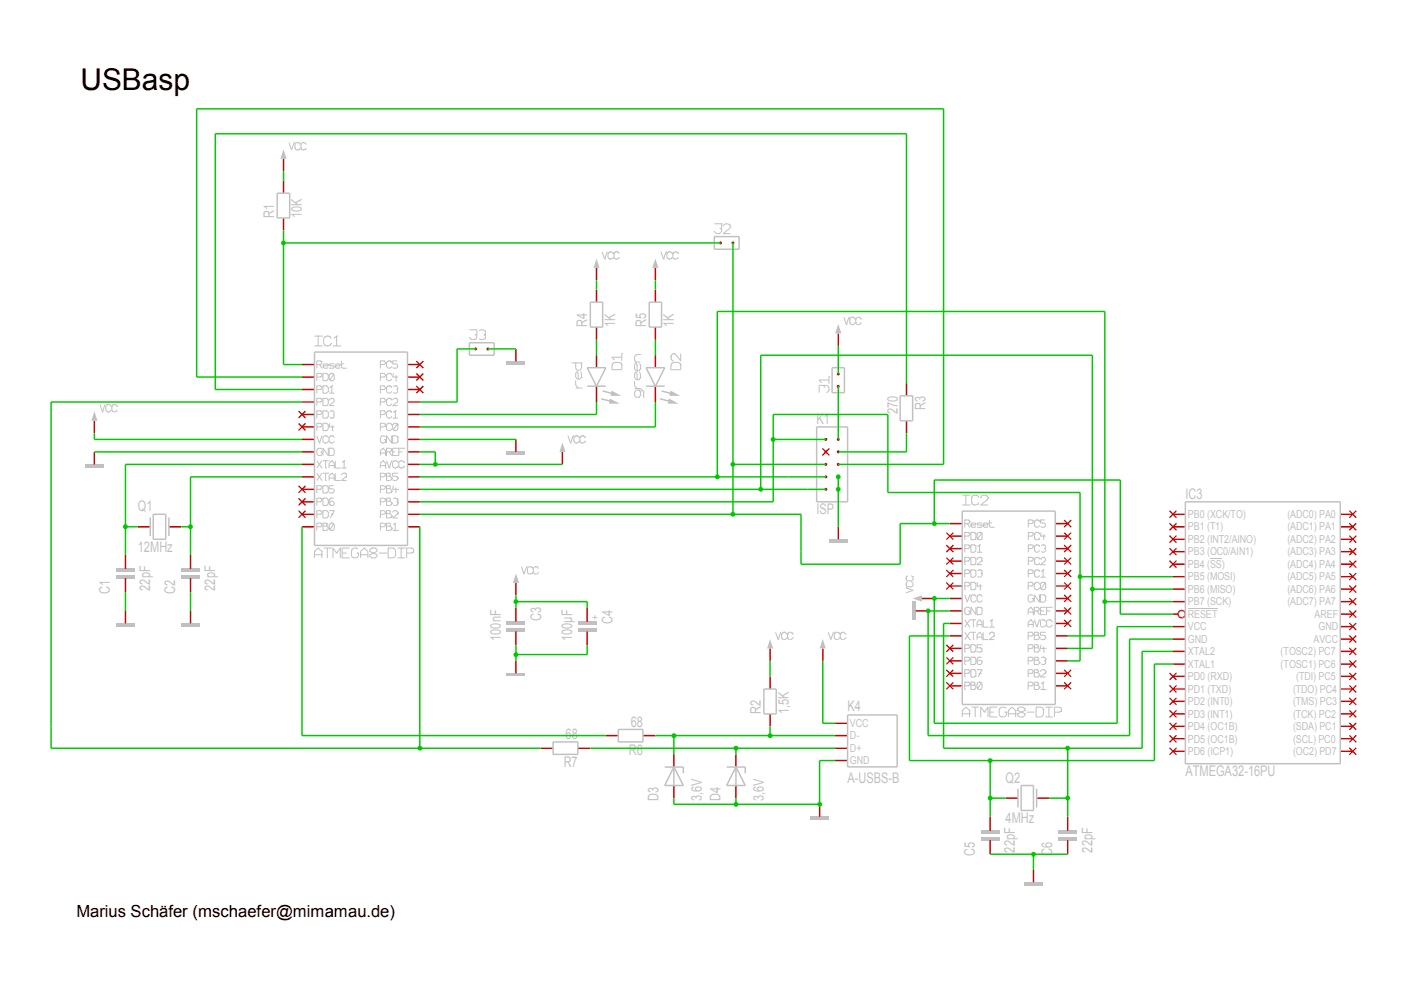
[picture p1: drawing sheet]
<svg xmlns="http://www.w3.org/2000/svg" width="297mm" height="210mm" viewBox="0 0 297 210" stroke-linecap="round" stroke-linejoin="round" font-family="sans-serif">
<defs><g id="words">
<text font-size="6.3" x="17.1" y="19.1">USBasp</text>
<text font-size="3.5" x="16.2" y="194.4">Marius Schäfer (mschaefer@mimamau.de)</text>
<g font-size="3.1" fill="#c0c0c0">
<text x="58.1" y="46.2" transform="rotate(-90 58.1 46.2)">R1</text>
<text x="64" y="46.2" transform="rotate(-90 64 46.2)">10K</text>
<text x="124.5" y="69.4" transform="rotate(-90 124.5 69.4)">R4</text>
<text x="130.4" y="69.4" transform="rotate(-90 130.4 69.4)">1K</text>
<text x="137" y="69.4" transform="rotate(-90 137 69.4)">R5</text>
<text x="142.9" y="69.4" transform="rotate(-90 142.9 69.4)">1K</text>
<text x="173.1" y="89.9">K1</text>
<text x="190.3" y="87.8" transform="rotate(-90 190.3 87.8)">270</text>
<text x="196.2" y="86.9" transform="rotate(-90 196.2 86.9)">R3</text>
<text x="251.3" y="105.9">IC3</text>
<text x="29.2" y="108.4">Q1</text>
<text x="173.1" y="109">ISP</text>
<text x="29.2" y="117">12MHz</text>
<text x="23.3" y="125.9" transform="rotate(-90 23.3 125.9)">C1</text>
<text x="31.9" y="125.2" transform="rotate(-90 31.9 125.2)">22pF</text>
<text x="37.1" y="125.9" transform="rotate(-90 37.1 125.9)">C2</text>
<text x="45.6" y="125.2" transform="rotate(-90 45.6 125.2)">22pF</text>
<text x="114.8" y="131.6" transform="rotate(-90 114.8 131.6)">C3</text>
<text x="106.2" y="135.9" transform="rotate(-90 106.2 135.9)">100nF</text>
<text x="121.3" y="136" transform="rotate(-90 121.3 136)">100µF</text>
<text x="129.9" y="132.3" transform="rotate(-90 129.9 132.3)">C4</text>
<text x="133.7" y="154.1">68</text>
<text x="161.3" y="151.4" transform="rotate(-90 161.3 151.4)">R2</text>
<text x="167.2" y="151.4" transform="rotate(-90 167.2 151.4)">1,5K</text>
<text x="179.7" y="150.7">K4</text>
<text x="119.9" y="156.7">68</text>
<text x="133.3" y="160.1">R6</text>
<text x="119.5" y="162.7">R7</text>
<text x="179.7" y="165.9">A-USBS-B</text>
<text x="213.2" y="165.9">Q2</text>
<text x="251.3" y="164.5">ATMEGA32-16PU</text>
<text x="139.6" y="169.9" transform="rotate(-90 139.6 169.9)">D3</text>
<text x="148.8" y="169.9" transform="rotate(-90 148.8 169.9)">3,6V</text>
<text x="152.8" y="169.9" transform="rotate(-90 152.8 169.9)">D4</text>
<text x="162" y="169.9" transform="rotate(-90 162 169.9)">3,6V</text>
<text x="213.2" y="174.5">4MHz</text>
<text x="206.7" y="181.4" transform="rotate(-90 206.7 181.4)">C5</text>
<text x="215.2" y="180.8" transform="rotate(-90 215.2 180.8)">22pF</text>
<text x="223.1" y="181.4" transform="rotate(-90 223.1 181.4)">C6</text>
<text x="231.6" y="180.8" transform="rotate(-90 231.6 180.8)">22pF</text>
</g>
<g font-size="2.3" fill="#c0c0c0">
<text x="251.8" y="112.5">PB1 (T1)</text>
<text x="251.8" y="109.8">PB0 (XCK/TO)</text>
<text x="272.9" y="112.5">(ADC1) PA1</text>
<text x="272.9" y="109.8">(ADC0) PA0</text>
<text x="251.8" y="117.8">PB3 (OC0/AIN1)</text>
<text x="251.8" y="115.1">PB2 (INT2/AINO)</text>
<text x="272.9" y="117.8">(ADC3) PA3</text>
<text x="272.9" y="115.1">(ADC2) PA2</text>
<text x="251.8" y="125.7">PB6 (MISO)</text>
<text x="251.8" y="123">PB5 (MOSI)</text>
<text x="251.8" y="120.4">PB4 (SS)</text>
<text x="272.9" y="125.7">(ADC6) PA6</text>
<text x="272.9" y="123">(ADC5) PA5</text>
<text x="272.9" y="120.4">(ADC4) PA4</text>
<text x="127" y="131.4" transform="rotate(-90 127 131.4)">+</text>
<text x="251.8" y="131">RESET</text>
<text x="251.8" y="128.3">PB7 (SCK)</text>
<text x="272.9" y="128.3">(ADC7) PA7</text>
<text x="278.7" y="131">AREF</text>
<text x="251.8" y="136.3">GND</text>
<text x="251.8" y="133.6">VCC</text>
<text x="278.5" y="136.3">AVCC</text>
<text x="279.5" y="133.6">GND</text>
<text x="251.8" y="141.6">XTAL1</text>
<text x="251.8" y="138.9">XTAL2</text>
<text x="271.5" y="141.6">(TOSC1) PC6</text>
<text x="271.5" y="138.9">(TOSC2) PC7</text>
<text x="251.8" y="149.5">PD2 (INT0)</text>
<text x="251.8" y="146.9">PD1 (TXD)</text>
<text x="251.8" y="144.2">PD0 (RXD)</text>
<text x="274.1" y="149.5">(TMS) PC3</text>
<text x="274.1" y="146.9">(TDO) PC4</text>
<text x="274.8" y="144.2">(TDI) PC5</text>
<text x="180.2" y="154.1">VCC</text>
<text x="251.8" y="154.8">PD4 (OC1B)</text>
<text x="251.8" y="152.2">PD3 (INT1)</text>
<text x="274.1" y="154.8">(SDA) PC1</text>
<text x="274.1" y="152.2">(TCK) PC2</text>
<text x="180.2" y="159.4">D+</text>
<text x="180.2" y="156.8">D-</text>
<text x="251.8" y="160.1">PD6 (ICP1)</text>
<text x="251.8" y="157.4">PD5 (OC1B)</text>
<text x="274.1" y="160.1">(OC2) PD7</text>
<text x="274.1" y="157.4">(SCL) PC0</text>
<text x="180.2" y="162.1">GND</text>
</g>
</g></defs>
<path d="M29.2 111.7h2.7M35.8 111.7h2.6M142.9 159.9v2.7M156 159.9v2.7M142.9 166.5v2.7M156 166.5v2.7" fill="none" stroke="#c80000" stroke-width=".31"/>
<path d="M31.9 109.7v4M32.5 109h2.6v5.3h-2.6zM35.8 109.7v4M140.9 162.6h4v1.3M142.9 162.6l2 3.9h-4zM142.9 162.6v3.9M154.1 162.6h3.9v1.3M156 162.6l2 3.9h-3.9zM156 162.6v3.9" fill="none" stroke="#c0c0c0" stroke-width=".31"/>
<path d="M217.2 187h3.9v.7h-3.9z" fill-rule="evenodd" fill="#c0c0c0"/>
<path d="M219.1 184.4v2.6" fill="none" stroke="#c80000" stroke-width=".31"/>
<g fill="#c0c0c0">
<path d="M224.4 176.1h3.9v.7h-3.9z" fill-rule="evenodd"/>
<path d="M224.4 177.5h3.9v.7h-3.9z" fill-rule="evenodd"/>
</g>
<path d="M226.4 173.2v2.9M226.4 178.2v2.9" fill="none" stroke="#c80000" stroke-width=".31"/>
<g fill="#c0c0c0">
<path d="M208 176.1h3.9v.7h-3.9z" fill-rule="evenodd"/>
<path d="M208 177.5h3.9v.7h-3.9z" fill-rule="evenodd"/>
</g>
<path d="M284.2 159.3h2.6M209.9 173.2v2.9M209.9 178.2v2.9M213.2 169.2h2.6M219.8 169.2h2.6" fill="none" stroke="#c80000" stroke-width=".31"/>
<path d="M215.8 167.2v4M216.5 166.5h2.6v5.3h-2.6zM219.8 167.2v4" fill="none" stroke="#c0c0c0" stroke-width=".31"/>
<g fill="#c80000">
<path d="M287.4 158.5l.3 .1-1.5 1.5-.2-.2z" fill-rule="evenodd"/>
<path d="M286 158.6l.2-.1 1.5 1.4-.3 .2z" fill-rule="evenodd"/>
</g>
<path d="M284.2 156.6h2.6" fill="none" stroke="#c80000" stroke-width=".31"/>
<g fill="#c80000">
<path d="M287.4 155.8l.3 .2-1.5 1.5-.2-.2z" fill-rule="evenodd"/>
<path d="M286 156l.2-.2 1.5 1.5-.3 .2z" fill-rule="evenodd"/>
</g>
<path d="M284.2 154h2.6" fill="none" stroke="#c80000" stroke-width=".31"/>
<g fill="#c80000">
<path d="M287.4 153.2l.3 .2-1.5 1.4-.2-.1z" fill-rule="evenodd"/>
<path d="M286 153.4l.2-.2 1.5 1.5-.3 .1z" fill-rule="evenodd"/>
</g>
<path d="M284.2 151.4h2.6" fill="none" stroke="#c80000" stroke-width=".31"/>
<g fill="#c80000">
<path d="M287.4 150.5l.3 .2-1.5 1.5-.2-.2z" fill-rule="evenodd"/>
<path d="M286 150.7l.2-.2 1.5 1.5-.3 .2z" fill-rule="evenodd"/>
</g>
<path d="M284.2 148.7h2.6" fill="none" stroke="#c80000" stroke-width=".31"/>
<g fill="#c80000">
<path d="M287.4 147.9l.3 .2-1.5 1.4-.2-.1z" fill-rule="evenodd"/>
<path d="M286 148.1l.2-.2 1.5 1.5-.3 .1z" fill-rule="evenodd"/>
</g>
<path d="M284.2 146.1h2.6" fill="none" stroke="#c80000" stroke-width=".31"/>
<g fill="#c80000">
<path d="M287.4 145.2l.3 .2-1.5 1.5-.2-.2z" fill-rule="evenodd"/>
<path d="M286 145.4l.2-.2 1.5 1.5-.3 .2z" fill-rule="evenodd"/>
</g>
<path d="M284.2 143.4h2.6" fill="none" stroke="#c80000" stroke-width=".31"/>
<g fill="#c80000">
<path d="M287.4 142.6l.3 .2-1.5 1.5-.2-.2z" fill-rule="evenodd"/>
<path d="M286 142.8l.2-.2 1.5 1.5-.3 .2z" fill-rule="evenodd"/>
</g>
<path d="M284.2 140.8h2.6" fill="none" stroke="#c80000" stroke-width=".31"/>
<g fill="#c80000">
<path d="M287.4 139.9l.3 .2-1.5 1.5-.2-.2z" fill-rule="evenodd"/>
<path d="M286 140.1l.2-.2 1.5 1.5-.3 .2z" fill-rule="evenodd"/>
</g>
<path d="M284.2 138.1h2.6" fill="none" stroke="#c80000" stroke-width=".31"/>
<g fill="#c80000">
<path d="M287.4 137.3l.3 .2-1.5 1.5-.2-.2z" fill-rule="evenodd"/>
<path d="M286 137.5l.2-.2 1.5 1.5-.3 .2z" fill-rule="evenodd"/>
</g>
<path d="M284.2 135.5h2.6" fill="none" stroke="#c80000" stroke-width=".31"/>
<g fill="#c80000">
<path d="M287.4 134.7l.3 .1-1.5 1.5-.2-.2z" fill-rule="evenodd"/>
<path d="M286 134.8l.2-.1 1.5 1.4-.3 .2z" fill-rule="evenodd"/>
</g>
<path d="M284.2 132.9h2.6" fill="none" stroke="#c80000" stroke-width=".31"/>
<g fill="#c80000">
<path d="M287.4 132l.3 .2-1.5 1.5-.2-.2z" fill-rule="evenodd"/>
<path d="M286 132.2l.2-.2 1.5 1.5-.3 .2z" fill-rule="evenodd"/>
</g>
<path d="M284.2 130.2h2.6" fill="none" stroke="#c80000" stroke-width=".31"/>
<g fill="#c80000">
<path d="M287.4 129.4l.3 .1-1.5 1.5-.2-.2z" fill-rule="evenodd"/>
<path d="M286 129.5l.2-.1 1.5 1.4-.3 .2z" fill-rule="evenodd"/>
</g>
<path d="M284.2 127.6h2.6" fill="none" stroke="#c80000" stroke-width=".31"/>
<g fill="#c80000">
<path d="M287.4 126.7l.3 .2-1.5 1.5-.2-.2z" fill-rule="evenodd"/>
<path d="M286 126.9l.2-.2 1.5 1.5-.3 .2z" fill-rule="evenodd"/>
</g>
<path d="M284.2 124.9h2.6" fill="none" stroke="#c80000" stroke-width=".31"/>
<g fill="#c80000">
<path d="M287.4 124.1l.3 .1-1.5 1.5-.2-.1z" fill-rule="evenodd"/>
<path d="M286 124.2l.2-.1 1.5 1.5-.3 .1z" fill-rule="evenodd"/>
</g>
<path d="M284.2 122.3h2.6" fill="none" stroke="#c80000" stroke-width=".31"/>
<g fill="#c80000">
<path d="M287.4 121.4l.3 .2-1.5 1.5-.2-.2z" fill-rule="evenodd"/>
<path d="M286 121.6l.2-.2 1.5 1.5-.3 .2z" fill-rule="evenodd"/>
</g>
<path d="M284.2 119.6h2.6" fill="none" stroke="#c80000" stroke-width=".31"/>
<g fill="#c80000">
<path d="M287.4 118.8l.3 .2-1.5 1.4-.2-.1z" fill-rule="evenodd"/>
<path d="M286 119l.2-.2 1.5 1.5-.3 .1z" fill-rule="evenodd"/>
</g>
<path d="M284.2 117h2.6" fill="none" stroke="#c80000" stroke-width=".31"/>
<g fill="#c80000">
<path d="M287.4 116.1l.3 .2-1.5 1.5-.2-.2z" fill-rule="evenodd"/>
<path d="M286.2 116.1l1.5 1.5-.3 .2-1.4-1.5z" fill-rule="evenodd"/>
</g>
<path d="M284.2 114.3h2.6" fill="none" stroke="#c80000" stroke-width=".31"/>
<g fill="#c80000">
<path d="M287.4 113.5l.3 .2-1.5 1.4-.2-.1z" fill-rule="evenodd"/>
<path d="M286 113.7l.2-.2 1.5 1.5-.3 .1z" fill-rule="evenodd"/>
</g>
<path d="M284.2 111.7h2.6" fill="none" stroke="#c80000" stroke-width=".31"/>
<g fill="#c80000">
<path d="M287.4 110.8l.3 .3-1.5 1.4-.2-.2z" fill-rule="evenodd"/>
<path d="M286.2 110.8l1.5 1.5-.3 .2-1.4-1.4z" fill-rule="evenodd"/>
</g>
<path d="M284.2 109h2.6" fill="none" stroke="#c80000" stroke-width=".31"/>
<g fill="#c80000">
<path d="M287.4 108.2l.3 .2-1.5 1.5-.2-.2z" fill-rule="evenodd"/>
<path d="M286 108.4l.2-.2 1.5 1.5-.3 .2z" fill-rule="evenodd"/>
</g>
<path d="M248.7 159.3h2.6" fill="none" stroke="#c80000" stroke-width=".31"/>
<g fill="#c80000">
<path d="M247.9 159.9l1.4-1.4 .2 .1-1.4 1.5z" fill-rule="evenodd"/>
<path d="M247.9 158.6l.2-.1 1.4 1.4-.2 .2z" fill-rule="evenodd"/>
</g>
<path d="M248.7 156.6h2.6" fill="none" stroke="#c80000" stroke-width=".31"/>
<g fill="#c80000">
<path d="M247.9 157.3l1.4-1.5 .2 .2-1.4 1.5z" fill-rule="evenodd"/>
<path d="M247.9 156l.2-.2 1.4 1.5-.2 .2z" fill-rule="evenodd"/>
</g>
<path d="M248.7 154h2.6" fill="none" stroke="#c80000" stroke-width=".31"/>
<g fill="#c80000">
<path d="M247.9 154.7l1.4-1.5 .2 .2-1.4 1.4z" fill-rule="evenodd"/>
<path d="M247.9 153.4l.2-.2 1.4 1.5-.2 .1z" fill-rule="evenodd"/>
</g>
<path d="M248.7 151.4h2.6" fill="none" stroke="#c80000" stroke-width=".31"/>
<g fill="#c80000">
<path d="M247.9 152l1.4-1.5 .2 .2-1.4 1.5z" fill-rule="evenodd"/>
<path d="M247.9 150.7l.2-.2 1.4 1.5-.2 .2z" fill-rule="evenodd"/>
</g>
<path d="M248.7 148.7h2.6" fill="none" stroke="#c80000" stroke-width=".31"/>
<g fill="#c80000">
<path d="M247.9 149.4l1.4-1.5 .2 .2-1.4 1.4z" fill-rule="evenodd"/>
<path d="M247.9 148.1l.2-.2 1.4 1.5-.2 .1z" fill-rule="evenodd"/>
</g>
<path d="M248.7 146.1h2.6" fill="none" stroke="#c80000" stroke-width=".31"/>
<g fill="#c80000">
<path d="M247.9 146.7l1.4-1.5 .2 .2-1.4 1.5z" fill-rule="evenodd"/>
<path d="M247.9 145.4l.2-.2 1.4 1.5-.2 .2z" fill-rule="evenodd"/>
</g>
<path d="M248.7 143.4h2.6" fill="none" stroke="#c80000" stroke-width=".31"/>
<g fill="#c80000">
<path d="M247.9 144.1l1.4-1.5 .2 .2-1.4 1.5z" fill-rule="evenodd"/>
<path d="M247.9 142.8l.2-.2 1.4 1.5-.2 .2z" fill-rule="evenodd"/>
</g>
<g fill="none" stroke="#c80000" stroke-width=".31">
<path d="M248.7 119.6h2.6M248.7 138.1h2.6M248.7 135.5h2.6M248.7 132.9h2.6M248.7 130.2h1.1M248.7 127.6h2.6M248.7 124.9h2.6M248.7 122.3h2.6M248.7 140.8h2.6"/>
<circle cx="250.6" cy="130.2" r=".79"/>
</g>
<path d="M251.8 129h6.3" fill="none" stroke="#c0c0c0" stroke-width=".21"/>
<g fill="#c80000">
<path d="M247.9 120.3l1.4-1.5 .2 .2-1.4 1.4z" fill-rule="evenodd"/>
<path d="M247.9 119l.2-.2 1.4 1.5-.2 .1z" fill-rule="evenodd"/>
</g>
<path d="M256.5 118.4h2.5" fill="none" stroke="#c0c0c0" stroke-width=".21"/>
<path d="M248.7 117h2.6" fill="none" stroke="#c80000" stroke-width=".31"/>
<g fill="#c80000">
<path d="M247.9 117.6l1.4-1.5 .2 .2-1.4 1.5z" fill-rule="evenodd"/>
<path d="M247.9 116.3l.2-.2 1.4 1.5-.2 .2z" fill-rule="evenodd"/>
</g>
<path d="M248.7 114.3h2.6" fill="none" stroke="#c80000" stroke-width=".31"/>
<g fill="#c80000">
<path d="M247.9 115l1.4-1.5 .2 .2-1.4 1.4z" fill-rule="evenodd"/>
<path d="M247.9 113.7l.2-.2 1.4 1.5-.2 .1z" fill-rule="evenodd"/>
</g>
<path d="M248.7 111.7h2.6" fill="none" stroke="#c80000" stroke-width=".31"/>
<g fill="#c80000">
<path d="M247.9 112.3l1.4-1.5 .2 .3-1.4 1.4z" fill-rule="evenodd"/>
<path d="M247.9 111.1l.2-.3 1.4 1.5-.2 .2z" fill-rule="evenodd"/>
</g>
<path d="M248.7 109h2.6" fill="none" stroke="#c80000" stroke-width=".31"/>
<g fill="#c80000">
<path d="M247.9 109.7l1.4-1.5 .2 .2-1.4 1.5z" fill-rule="evenodd"/>
<path d="M247.9 108.4l.2-.2 1.4 1.5-.2 .2z" fill-rule="evenodd"/>
</g>
<path d="M251.3 106.4h32.9v55.5h-32.9z" fill="none" stroke="#c0c0c0" stroke-width=".31"/>
<path d="M193.5 127.6h.7v3.9h-.7z" fill-rule="evenodd" fill="#c0c0c0"/>
<path d="M194.2 129.5h2.6M195.5 126.9h2.6" fill="none" stroke="#c80000" stroke-width=".31"/>
<g fill="none" stroke="#c0c0c0" stroke-width=".21">
<path d="M192.1 124.6h.1M192.1 124h.1M192.1 123.8h.1M192.1 122.8h.1M192.1 122.5h.1M192.1 124.6l1.5 .6M192.1 124l.1 .3M192.1 122.5v.3M192.1 123.8v.2M192.1 122.8l.1 .2M192.2 122.2h.1M192.2 124.3l.2 .1"/>
<path d="M192.2 123h.1M192.2 123.5h.1M192.2 124.3h.1M192.2 123.5l-.1 .3M192.2 123l.2 .2M192.2 122.2l-.1 .3M192.4 123.4h.1M192.4 124.4h.8M192.4 124.4l.1 .1M192.4 123.4l-.2 .1M192.4 122.1h.1M192.4 123.2h.8"/>
<path d="M192.4 123.2h.1M192.4 122.1l-.2 .1M193.2 124.4l.1 .1M193.2 123.2h.1M193.3 123.4l.2 .1M193.3 122.1l.2 .1M193.5 122.2h.1M193.5 123.5l.1 .5M193.5 123h.1M193.5 123.5h.1M193.5 124.3h.1M193.5 122.2l.1 .6"/>
<path d="M193.5 124.3l-.3 .1M193.5 123l-.3 .2M193.6 125.2l-1.5 .5M193.6 125.2h.1M193.6 124h.1M193.6 124l-.1 .3M193.6 122.8h.1M193.6 122.8l-.1 .2"/>
</g>
<path d="M193.5 126.9l2-.7v1.4z" fill="#c0c0c0"/>
<path d="M223.7 111h2.7" fill="none" stroke="#c80000" stroke-width=".31"/>
<g fill="#c80000">
<path d="M227 110.2l.2 .2-1.5 1.5-.2-.2z" fill-rule="evenodd"/>
<path d="M225.7 110.2l1.5 1.5-.2 .2-1.5-1.5z" fill-rule="evenodd"/>
</g>
<g fill="none" stroke="#c0c0c0" stroke-width=".21">
<path d="M218 110.2h.1M218 110.2v1.6M218 111h.7M218 110.2h.7M218.7 111h.1M218.7 110.2h.1M218.7 110.2l.3 .2M219 110.4h.1M219 110.9l-.3 .1M219 110.9h.1M219 110.4l.1 .2M219.1 110.6l-.1 .3"/>
<path d="M219.1 110.6h.1M219.3 111.4h.1M219.3 110.6h.1M219.3 111.4l.1 .3M219.3 110.6v.8M219.4 111.7l.3 .1M219.4 111.7h.1M219.4 110.4l-.1 .2M219.4 110.4h.1M219.7 110.2h.1M219.7 110.2h.3M219.7 111.8h.1"/>
<path d="M219.7 110.2l-.3 .2M220 110.2h.1M220 110.2l.3 .2M220.3 110.4h.1M220.3 111.7l-.6 .1M220.3 111.7h.1M220.3 110.4l.1 .2M220.4 110.6h.1M220.4 111.4l-.1 .3M220.4 111.4h.1M220.6 110.2h.1M220.6 110.2h1"/>
<path d="M220.6 111.7l.3 .1M220.6 110.9h.7M220.6 110.2v.7M220.9 111.8h.4M220.9 111.8h.1M221.3 110.9h.1M221.3 111.8h.1M221.3 110.9l.2 .1M221.5 111h.1M221.5 111.7l-.2 .1M221.5 111.7h.1M221.5 111l.2 .3"/>
<path d="M221.7 111.4h.1M221.7 111.4l-.2 .3M221.7 111.3v.1M221.7 111.3h.1"/>
</g>
<path d="M223.7 113.7h2.7" fill="none" stroke="#c80000" stroke-width=".31"/>
<g fill="#c80000">
<path d="M225.5 114.3l1.5-1.4 .2 .1-1.5 1.5z" fill-rule="evenodd"/>
<path d="M225.5 113l.2-.1 1.5 1.4-.2 .2z" fill-rule="evenodd"/>
</g>
<g fill="none" stroke="#c0c0c0" stroke-width=".21">
<path d="M218 112.9h.1M218 112.9v1.6M218 113.7h.7M218 112.9h.7M218.7 113.7h.1M218.7 112.9h.1M218.7 112.9l.3 .1M219 113h.1M219 113.5l-.3 .2M219 113.5v.1M219 113l.1 .3M219.1 113.3l-.1 .2"/>
<path d="M219.1 113.3h.1M219.3 114.1h.1M219.3 113.3h.1M219.3 114.1l.1 .2M219.3 113.3v.8M219.4 114.3l.3 .1M219.4 114.3h.1M219.4 113l-.1 .3M219.4 113h.1M219.7 112.9h.1M219.7 112.9h.3M219.7 114.4v.1"/>
<path d="M219.7 112.9l-.3 .1M220 112.9h.1M220 112.9l.3 .1M220.3 114.3h.1M220.3 113h.1M220.3 114.3l-.6 .1M220.3 113l.1 .3M220.4 113.3h.1M220.4 114.1l-.1 .2M220.4 114.1h.1M220.6 113.7h.1M220.6 113.7h1.1"/>
<path d="M220.7 112.9l-.1 .8M221.3 113.3v1.2"/>
</g>
<path d="M223.7 116.3h2.7" fill="none" stroke="#c80000" stroke-width=".31"/>
<g fill="#c80000">
<path d="M227 115.5l.2 .2-1.5 1.5-.2-.3z" fill-rule="evenodd"/>
<path d="M225.7 115.5l1.5 1.4-.2 .3-1.5-1.5z" fill-rule="evenodd"/>
</g>
<g fill="none" stroke="#c0c0c0" stroke-width=".21">
<path d="M218 115.5h.1M218 115.5v1.6M218 116.3h.7M218 115.5h.7M218.7 116.3h.1M218.7 115.5h.1M218.7 115.5l.3 .2M219 115.7h.1M219 116.2l-.3 .1M219 116.2h.1M219 115.7l.1 .2M219.1 115.9l-.1 .3"/>
<path d="M219.1 115.9h.1M219.3 116.7h.1M219.3 115.9h.1M219.3 116.7l.1 .2M219.3 115.9v.8M219.4 116.9l.3 .2M219.4 116.9l.1 .1M219.4 115.7l-.1 .2M219.4 115.7h.1M219.7 115.5h.1M219.7 115.5h.3M219.7 117.1h.1"/>
<path d="M219.7 115.5l-.3 .2M220 115.5h.1M220 115.5l.3 .2M220.3 115.7h.1M220.3 116.9l-.6 .2M220.3 116.9v.1M220.3 115.7l.1 .2M220.4 115.9h.1M220.4 116.7l-.1 .2M220.4 116.7h.1M220.7 116.9l.3 .2M221 115.5h.1"/>
<path d="M221 115.5h.3M221 117.1h.3M221 115.5l-.3 .2M221 117.1h.1M221.3 115.5h.1M221.3 115.5l.2 .2M221.3 117.1h.1M221.4 116.3h.2M221.5 115.7h.1M221.5 115.7l.2 .2M221.5 116.9l-.2 .2M221.5 116.9l.1 .1"/>
<path d="M221.5 116.3l.2 .3M221.7 115.9h.1M221.7 116.7h.1M221.7 115.9v.2M221.7 116.6v.1M221.7 116.1h.1M221.7 116.1l-.2 .2M221.7 116.7l-.2 .2M221.7 116.6h.1"/>
</g>
<path d="M223.7 119h2.7" fill="none" stroke="#c80000" stroke-width=".31"/>
<g fill="#c80000">
<path d="M225.5 119.6l1.5-1.5 .2 .2-1.5 1.5z" fill-rule="evenodd"/>
<path d="M225.5 118.3l.2-.2 1.5 1.5-.2 .2z" fill-rule="evenodd"/>
</g>
<g fill="none" stroke="#c0c0c0" stroke-width=".21">
<path d="M218 119.7h.1M218 118.2h.1M218 118.2v1.5M218 119h.7M218 118.2h.7M218.7 119h.1M218.7 118.2h.1M218.7 118.2l.3 .1M219 118.3h.1M219 118.8l-.3 .2M219 118.8v.1M219 118.3l.1 .3"/>
<path d="M219.1 118.6l-.1 .2M219.1 118.6h.1M219.3 119.3h.1M219.3 118.6h.1M219.3 119.3l.1 .3M219.3 118.6v.7M219.4 119.6l.3 .1M219.4 119.6h.1M219.4 118.3l-.1 .3M219.4 118.3h.1M219.7 119.7h.1M219.7 118.2h.1"/>
<path d="M219.7 118.2h.3M219.7 118.2l-.3 .1M220 118.2h.1M220 118.2l.3 .1M220.3 119.6h.1M220.3 118.3h.1M220.3 119.6l-.6 .1M220.3 118.3l.1 .3M220.4 118.6h.1M220.4 119.3l-.1 .3M220.4 119.3h.1M220.6 119.7h.1"/>
<path d="M220.6 118.6h.1M220.6 119.7h1.1M221 118.2h.1M221 118.2h.3M221 118.2l-.4 .4M221.3 118.2h.1M221.3 118.2l.2 .1M221.5 119h.1M221.5 118.3h.1M221.5 118.3l.2 .3M221.5 119l-.9 .7M221.7 118.6h.1"/>
<path d="M221.7 118.6v.1M221.7 118.7h.1M221.7 118.7l-.2 .3"/>
</g>
<path d="M223.7 121.6h2.7" fill="none" stroke="#c80000" stroke-width=".31"/>
<g fill="#c80000">
<path d="M225.5 122.2l1.5-1.4 .2 .2-1.5 1.4z" fill-rule="evenodd"/>
<path d="M225.7 120.8l1.5 1.4-.2 .2-1.5-1.4z" fill-rule="evenodd"/>
</g>
<g fill="none" stroke="#c0c0c0" stroke-width=".21">
<path d="M218 120.8h.1M218 120.8v1.6M218 121.6h.7M218 120.8h.7M218.7 121.6h.1M218.7 120.8h.1M218.7 120.8l.3 .2M219 121h.1M219 121.5l-.3 .1M219 121.5h.1M219 121l.1 .2M219.1 121.2l-.1 .3"/>
<path d="M219.1 121.2h.1M219.3 122h.1M219.3 121.2h.1M219.3 122l.1 .2M219.3 121.2v.8M219.4 122.2l.3 .2M219.4 122.2l.1 .1M219.4 121l-.1 .2M219.4 121h.1M219.7 120.8h.1M219.7 120.8h.3M219.7 122.4h.1"/>
<path d="M219.7 120.8l-.3 .2M220 120.8h.1M220 120.8l.3 .2M220.3 121h.1M220.3 122.2l-.6 .2M220.3 122.2v.1M220.3 121l.1 .2M220.4 121.2h.1M220.4 122l-.1 .2M220.4 122h.1M220.6 122.4h1.1M221.2 120.8h.1"/>
<path d="M221.2 120.8v1.6M221.2 120.8l-.5 .4"/>
</g>
<path d="M223.7 124.2h2.7" fill="none" stroke="#c80000" stroke-width=".31"/>
<g fill="#c80000">
<path d="M225.5 124.9l1.5-1.5 .2 .2-1.5 1.5z" fill-rule="evenodd"/>
<path d="M225.5 123.6l.2-.2 1.5 1.5-.2 .2z" fill-rule="evenodd"/>
</g>
<g fill="none" stroke="#c0c0c0" stroke-width=".21">
<path d="M218 124.2h.7M218.7 124.2h.1M218.7 123.5h.1M218.7 123.5h-.7v1.5M218.7 123.5l.2 .1M218.9 124.1l-.2 .1M218.9 124.1h.1M218.9 123.6l.2 .3M218.9 123.6h.1M219.1 123.9h.1M219.1 123.9l-.2 .2M219.3 124.6l.1 .3"/>
<path d="M219.3 124.6h.1M219.3 123.9v.7M219.3 123.9h.1M219.4 123.6h.1M219.4 124.9l.3 .1M219.4 124.9h.1M219.4 123.6l-.1 .3M219.7 125h.1M219.7 123.5h.1M219.7 123.5h.3M219.7 123.5l-.3 .1M220 123.5h.1"/>
<path d="M220 123.5l.2 .1M220.2 124.9l-.5 .1M220.2 123.6h.1M220.2 124.9h.1M220.2 123.6l.2 .3M220.4 124.6h.1M220.4 123.9h.1M220.4 124.6l-.2 .3M220.6 124.6h.1M220.6 123.9h.1M220.6 123.9v.7M220.6 124.6l.1 .3"/>
<path d="M220.7 123.6h.1M220.7 123.6l-.1 .3M220.7 124.9h.1M220.7 124.9l.3 .1M221 125h.1M221 123.5h.1M221 125h.3M221 123.5h.3M221 123.5l-.3 .1M221.3 125h.1M221.3 123.5h.1M221.3 123.5l.2 .1"/>
<path d="M221.5 123.6h.1M221.5 124.9l-.2 .1M221.5 124.9h.1M221.5 123.6l.2 .3M221.5 123.6l-.8 1.3M221.7 124.6h.1M221.7 123.9h.1M221.7 124.6l-.2 .3M221.7 123.9v.7"/>
</g>
<path d="M223.7 126.9h2.7" fill="none" stroke="#c80000" stroke-width=".31"/>
<g fill="#c80000">
<path d="M225.5 127.5l1.5-1.5 .2 .3-1.5 1.4z" fill-rule="evenodd"/>
<path d="M225.7 126l1.5 1.5-.2 .2-1.5-1.4z" fill-rule="evenodd"/>
</g>
<g fill="none" stroke="#c0c0c0" stroke-width=".21">
<path d="M218 126.5h.1M218 126.5v.8M218 127.3h.1M218 127.3l.1 .2M218.1 126.2v.1M218.1 127.5v.1M218.1 126.2l-.1 .3M218.1 127.5l.3 .2M218.4 127.7h.1M218.4 127.7h.3M218.7 126.1h.1M218.7 126.1l-.6 .1"/>
<path d="M218.7 127.7h.1M218.7 126.1l.3 .2M218.8 126.9h.3M218.9 127.5l-.2 .2M218.9 127.5l.1 .1M219.1 127.3h.1M219.1 126.9h.1M219.1 127.3l-.2 .2M219.1 126.9v.4M219.3 126.1h.1M219.3 126.1v1.6M219.3 126.1l1.1 1.6v-1.6"/>
<path d="M220.4 126.1h.1M220.6 127.7h.7M220.6 127.7h.1M221.3 126.1h.1M221.3 126.1h-.7v1.6M221.3 127.7h.1M221.3 126.1l.2 .1M221.5 127.5l-.2 .2M221.5 126.2v.1M221.5 127.5v.1M221.5 126.2l.2 .3M221.7 127.3h.1"/>
<path d="M221.7 126.5h.1M221.7 127.3l-.2 .2M221.7 126.5v.8"/>
</g>
<path d="M223.7 129.5h2.7" fill="none" stroke="#c80000" stroke-width=".31"/>
<g fill="#c80000">
<path d="M225.5 130.2l1.5-1.5 .2 .2-1.5 1.5z" fill-rule="evenodd"/>
<path d="M225.7 128.7l1.5 1.5-.2 .2-1.5-1.5z" fill-rule="evenodd"/>
</g>
<g fill="none" stroke="#c0c0c0" stroke-width=".21">
<path d="M218 129.3v1M218 129.3h.1M218 129.8h1.1M218.5 128.8h.1M218.5 128.8l-.5 .5M218.5 128.8l.6 .5M219.1 130.3h.1M219.1 129.3h.1M219.1 129.3v1M219.3 129.5h.7M219.9 129.5l.5 .8M220 129.5h.1"/>
<path d="M220 128.8h.1M220 128.8h-.7v1.5M220 128.8l.2 .1M220.2 129.4l-.2 .1M220.2 129.4h.1M220.2 128.9l.2 .3M220.2 128.9h.1M220.4 129.2h.1M220.4 130.3h.1M220.4 129.2l-.2 .2M220.6 129.5h.6M221.2 129.5h.1"/>
<path d="M221.7 130.3h.1M221.7 128.8h.1M221.7 128.8h-1.1v1.5h1.1M221.9 129.5h.6M222.5 129.5h.1M223 128.8h.1M223 128.8h-1.1v1.5"/>
</g>
<path d="M223.7 132.2h2.7" fill="none" stroke="#c80000" stroke-width=".31"/>
<g fill="#c80000">
<path d="M225.5 132.8l1.5-1.5 .2 .3-1.5 1.4z" fill-rule="evenodd"/>
<path d="M225.7 131.3l1.5 1.5-.2 .2-1.5-1.4z" fill-rule="evenodd"/>
</g>
<g fill="none" stroke="#c0c0c0" stroke-width=".21">
<path d="M218 131.9v1.1M218 131.9h.1M218 132.4h1.1M218 134.8h.7M218 137.5h.7M218.5 131.4h.1M218.5 131.4l-.5 .5M218.5 131.4l.6 .5M218.7 134.8h.1M218.7 134.1h.1M218.7 137.5h.1M218.7 136.7h.1"/>
<path d="M218.7 139.3h.1M218.7 134.1h-.7v1.5M218.7 136.7h-.7v1.6M218.7 139.3h-.7v1.6M218.7 134.1l.2 .1M218.7 136.7l.2 .1M218.7 139.3l.2 .2M218.9 134.7l-.2 .1M218.9 134.7h.1M218.9 134.2l.2 .2M218.9 134.2h.1M218.9 137.3l-.2 .2"/>
<path d="M218.9 137.3h.1M218.9 136.8l.2 .3M218.9 136.8h.1M218.9 140l-.2 .1M218.9 140h.1M218.9 139.5l.2 .2M218.9 139.5h.1M219.1 131.9h.1M219.1 134.4h.1M219.1 137.1h.1M219.1 139.7h.1M219.1 131.9v1.1"/>
<path d="M219.1 134.4l-.2 .3M219.1 137.1l-.2 .2M219.1 139.7l-.2 .3M219.3 131.4l.6 1.6M219.3 137.3h.7M219.9 134.1h.1M219.9 136.7h.1M219.9 139.3h.1M219.9 133h.1M219.9 134.1h-.6v1.5h.7M219.9 136.7h-.6v1.6h.7M219.9 139.3h-.6v1.6h.7"/>
<path d="M219.9 136.7l.2 .1v.3M219.9 139.3l.2 .2v.2M219.9 134.1l.2 .1M220 135.6h.1M220 138.3h.1M220 137.3h.1M220 134.7l.2 .1 .2 .4M220 134.7h.1M220 140h.1M220 134.7h-.7M220 137.3l.2 .2 .2 .4M220 140l.2 .1 .2 .4"/>
<path d="M220 140h-.7M220.1 134.4h.1M220.1 134.2h.1M220.1 137.1h.1M220.1 139.7h.1M220.1 134.4l-.1 .3M220.1 134.2v.2M220.1 137.1l-.1 .2M220.1 139.7l-.1 .3M220.2 135.5l-.2 .1M220.2 135.5h.1M220.2 138.1l-.2 .2"/>
<path d="M220.2 138.1h.1M220.4 131.4h.1M220.4 135.2h.1M220.4 137.9h.1M220.4 131.4l-.5 1.6M220.4 135.2l-.2 .3M220.4 137.9l-.2 .2M220.6 132.6l.1 .2M220.6 132.6h.1M220.6 131.8v.8M220.6 131.8h.1M220.6 134.7h.7"/>
<path d="M220.6 135.5l.3 .1M220.6 134.7h.1M220.7 132.8l.3 .2M220.7 131.5v.1M220.7 132.8v.1M220.7 131.5l-.1 .3M220.7 136.7l-.1 .8h1.1M220.9 135.6h.1M220.9 135.6h.4M221 131.4h.1M221 139.3h.1M221 133h.1"/>
<path d="M221 131.4l-.3 .1M221 131.4h.3M221 139.3h.3M221 139.3l-.3 .2M221.3 131.4h.1M221.3 135.6h.1M221.3 138.3h.1M221.3 139.3h.1M221.3 131.4l.2 .1M221.3 134.7l.2 .1M221.3 134.7h.1M221.3 137.1v1.2"/>
<path d="M221.3 139.3l.2 .2M221.5 134.8h.1M221.5 134.1h.1M221.5 132.8l-.5 .2M221.5 131.5v.1M221.5 132.8v.1M221.5 135.5h.1M221.5 139.5h.1M221.5 134.1h-.9v.6M221.5 131.5l.2 .3M221.5 135.5l-.2 .1M221.5 134.8l.2 .4"/>
<path d="M221.5 139.5l.2 .2M221.7 132.6h.1M221.7 131.8h.1M221.7 135.2h.1M221.7 137.5h.1M221.7 139.7h.1M221.7 139.9h.1M221.7 132.6l-.2 .2M221.7 135.2l-.2 .3M221.7 139.7v.2M221.7 139.9l-.2 .2M221.9 132.6h.1"/>
<path d="M221.9 131.8h.1M221.9 132.6l.1 .2M221.9 131.8v.8M222 132.8l.3 .2M222 131.5v.1M222 132.8v.1M222 131.5l-.1 .3M222.3 131.4h.1M222.3 131.4h.3M222.3 133h.1M222.3 131.4l-.3 .1M222.6 131.4h.1"/>
<path d="M222.6 131.4l.2 .1M222.8 132.8l-.5 .2M222.8 132.8l.1 .1M222.8 131.5l.1 .1M222.8 131.5l.2 .3M223 132.6h.1M223 131.8h.1M223 132.6l-.2 .2M218 140.1h.7M218.7 140.1h.1M220 140.9h.1M220.2 140.8h.1"/>
<path d="M220.2 140.8l-.2 .1M220.4 140.5h.1M220.4 140.5l-.2 .3M220.7 140.8l.3 .1M221 140.9h.1M221 140.9h.3M221.3 140.9h.1M221.4 140.1h.1M221.5 140.1h.1M221.5 140.8h.1M221.5 140.1l.2 .4M221.5 140.8l-.2 .1"/>
<path d="M221.7 140.5h.1M221.7 140.5l-.2 .3"/>
</g>
<path d="M223.7 134.8h2.7M223.7 137.5h2.7M223.7 140.1h2.7M223.7 142.8h2.7" fill="none" stroke="#c80000" stroke-width=".31"/>
<g fill="#c80000">
<path d="M225.5 143.4l1.5-1.5 .2 .2-1.5 1.5z" fill-rule="evenodd"/>
<path d="M225.7 141.9l1.5 1.5-.2 .2-1.5-1.5z" fill-rule="evenodd"/>
</g>
<g fill="none" stroke="#c0c0c0" stroke-width=".21">
<path d="M218 142.8h.7M218.7 142.8h.1M218.7 142h.1M218.7 142h-.7v1.5M218.7 142l.2 .1M218.9 142.6l-.2 .2M218.9 142.6h.1M218.9 142.1l.2 .3M218.9 142.1h.1M219.1 142.4h.1M219.1 142.4l-.2 .2M219.3 142.6h.7"/>
<path d="M219.9 142h.1M219.9 142h-.6v1.5h.7M219.9 142l.2 .1v.3M220 143.5h.1M220 142.6h.1M220 142.6l.2 .2 .2 .4M220.1 142.4h.1M220.1 142.4l-.1 .2M220.2 143.4l-.2 .1M220.2 143.4h.1M220.4 143.2h.1M220.4 143.2l-.2 .2"/>
<path d="M220.6 142.4h.1M221 142h.1M221 142h.3M221 142l-.3 .1-.1 .3M221.3 142h.1M221.3 142l.2 .1M221.5 142.8h.1M221.5 142.8l-.9 .7h1.1M221.5 142.1h.1M221.5 142.1l.2 .3M221.7 142.4h.1M221.7 142.5h.1"/>
<path d="M221.7 142.4v.1M221.7 142.5l-.2 .3"/>
</g>
<path d="M223.7 145.4h2.7" fill="none" stroke="#c80000" stroke-width=".31"/>
<g fill="#c80000">
<path d="M225.5 146.1l1.5-1.5 .2 .2-1.5 1.4z" fill-rule="evenodd"/>
<path d="M225.7 144.6l1.5 1.5-.2 .1-1.5-1.4z" fill-rule="evenodd"/>
</g>
<g fill="none" stroke="#c0c0c0" stroke-width=".21">
<path d="M218 145.4h.7M218.7 145.4h.1M218.7 144.6h.1M218.7 144.6h-.7v1.6M218.7 144.6l.2 .1M218.9 145.3l-.2 .1M218.9 145.3h.1M218.9 144.7l.2 .3M218.9 144.7l.1 .1M219.1 145h.1M219.1 145l-.2 .3M219.3 145.3h.7"/>
<path d="M219.9 144.6h.1M219.9 144.6h-.6v1.6h.7M219.9 144.6l.2 .1v.3M220 146.2h.1M220 145.3h.1M220 145.3l.2 .1 .2 .4M220.1 145h.1M220.1 145l-.1 .3M220.2 146.1h.1M220.2 146.1l-.2 .1M220.4 145.8h.1M220.4 145.8l-.2 .3"/>
<path d="M220.6 146.2h1.1M221.2 144.6h.1M221.2 144.6v1.6M221.2 144.6l-.5 .4M221.7 146.2h.1"/>
</g>
<path d="M201.4 145.4h2.6" fill="none" stroke="#c80000" stroke-width=".31"/>
<g fill="#c80000">
<path d="M200.6 146.1l1.4-1.5 .2 .2-1.5 1.4z" fill-rule="evenodd"/>
<path d="M200.7 144.6l1.5 1.5-.2 .1-1.4-1.4z" fill-rule="evenodd"/>
</g>
<g fill="none" stroke="#c0c0c0" stroke-width=".21">
<path d="M204.5 146.2h.1M204.5 144.6h.1M204.5 144.6v1.6M204.5 145.4h.7M204.5 144.6h.7M205.2 145.4h.1M205.2 144.6h.1M205.2 144.6l.3 .1M205.5 145.3h.1M205.5 145.3l-.3 .1M205.5 144.7l.1 .3M205.5 144.7v.1"/>
<path d="M205.6 145h.1M205.6 145l-.1 .3M205.8 146.2h.1M205.8 145.3h.1M205.8 144.6h.1M205.8 144.6h.6M205.8 144.6v1.6M205.8 146.2h.7M205.8 145.3h.7M206.4 144.6h.1M206.4 144.6l.3 .1v.3M206.5 146.2h.1"/>
<path d="M206.5 145.3h.1M206.5 145.3l.4 .4M206.7 145h.1M206.7 145l-.2 .3M206.8 146.1l-.3 .1M206.8 146.1h.1M206.9 145.8l-.1 .3M206.9 145.8h.1M206.9 145.7h.1M206.9 145.7v.1M207.2 145h.1M207.2 145.8h.1"/>
<path d="M207.2 145v.8M207.2 145.8l.1 .3M207.3 146.1h.1M207.3 144.7v.1M207.3 144.7l-.1 .3M207.3 146.1l.2 .1M207.5 146.2h.1M207.5 144.6h.1M207.5 144.6h.3M207.5 146.2h.3M207.5 144.6l-.2 .1M207.8 146.2h.1"/>
<path d="M207.8 144.6h.1M207.8 144.6l.3 .1M208.1 146.1l-.3 .1M208.1 144.7v.1M208.1 146.1h.1M208.1 144.7l.1 .3M208.1 144.7l-.8 1.4M208.2 145.8h.1M208.2 145.8l-.1 .3M208.2 145v.8M208.2 145h.1"/>
</g>
<path d="M201.4 142.8h2.6" fill="none" stroke="#c80000" stroke-width=".31"/>
<g fill="#c80000">
<path d="M200.6 143.4l1.4-1.5 .2 .2-1.5 1.5z" fill-rule="evenodd"/>
<path d="M200.7 141.9l1.5 1.5-.2 .2-1.4-1.5z" fill-rule="evenodd"/>
</g>
<g fill="none" stroke="#c0c0c0" stroke-width=".21">
<path d="M204.5 143.5h.1M204.5 142h.1M204.5 142v1.5M204.5 142.8h.7M204.5 142h.7M205.2 142.8h.1M205.2 142h.1M205.2 142l.3 .1M205.5 142.6h.1M205.5 142.6l-.3 .2M205.5 142.1l.1 .3M205.5 142.1h.1"/>
<path d="M205.6 142.4h.1M205.6 142.4l-.1 .2M205.8 143.5h.1M205.8 142h.1M205.8 142h.7M205.8 142v1.5M205.8 143.5h.7M206.5 143.5h.1M206.5 142h.1M206.5 142l.3 .1M206.8 143.4h.1M206.8 143.4l-.3 .1"/>
<path d="M206.8 142.1l.1 .3M206.8 142.1h.1M206.9 143.2l-.1 .2M206.9 143.2h.1M206.9 142.4v.8M206.9 142.4h.1M207.2 142h.1M207.2 142h1M207.5 142.8h.1M207.5 142.8h.6M208.2 142l-.8 1.5"/>
</g>
<path d="M201.4 140.1h2.6" fill="none" stroke="#c80000" stroke-width=".31"/>
<g fill="#c80000">
<path d="M200.6 140.8l1.4-1.5 .2 .2-1.5 1.4z" fill-rule="evenodd"/>
<path d="M200.7 139.3l1.5 1.5-.2 .1-1.4-1.4z" fill-rule="evenodd"/>
</g>
<g fill="none" stroke="#c0c0c0" stroke-width=".21">
<path d="M204.5 139.3h.1M204.5 139.3v1.6M204.5 139.3h.7M205.2 139.3h.1M205.2 139.3l.3 .2M205.5 140l-.3 .1M205.5 139.5h.1M205.5 140h.1M205.5 139.5l.1 .2M205.6 139.7h.1M205.6 139.7l-.1 .3M205.8 139.3h.1"/>
<path d="M205.8 139.3h.7M205.8 139.3v1.6M206.5 139.3h.1M206.5 139.3l.3 .2M206.8 139.5h.1M206.8 139.5l.1 .2M206.9 139.7v.8M206.9 139.7h.1M207.2 139.7h.1M207.2 139.7v.8M207.3 139.5h.1M207.3 139.5l-.1 .2"/>
<path d="M207.5 139.3h.1M207.5 139.3h.6M207.5 139.3l-.2 .2M207.5 140h.3M207.5 140h.1M207.5 140l-.2 .1M207.8 140l.3 .1M207.8 140h.1M204.5 140.9h.1M204.5 140.1h.7M205.2 140.1h.1M205.8 140.9h.1"/>
<path d="M205.8 140.9h.7M206.5 140.9h.1M206.8 140.8l-.3 .1M206.8 140.8h.1M206.9 140.5l-.1 .3M206.9 140.5h.1M207.2 140.5h.1M207.2 140.5l.1 .3M207.3 140.1h.1M207.3 140.8h.1M207.3 140.8l.2 .1M207.3 140.1l-.1 .3"/>
<path d="M207.5 140.9h.1M207.5 140.9h.3M207.8 140.9h.1M208.1 140.1h.1M208.1 140.8l-.3 .1M208.1 140.8h.1M208.1 140.1l.1 .3M208.2 140.5h.1M208.2 140.5l-.1 .3M208.2 140.4v.1M208.2 140.4h.1"/>
</g>
<path d="M201.4 137.5h2.6" fill="none" stroke="#c80000" stroke-width=".31"/>
<g fill="#c80000">
<path d="M200.6 138.1l1.4-1.5 .2 .2-1.5 1.5z" fill-rule="evenodd"/>
<path d="M200.7 136.6l1.5 1.5-.2 .2-1.4-1.5z" fill-rule="evenodd"/>
</g>
<g fill="none" stroke="#c0c0c0" stroke-width=".21">
<path d="M204.5 138.3h.1M204.5 136.7h.1M204.5 129.2h.1M204.5 129.9h.1M204.5 129.2v.7M204.5 136.7v1.6M204.5 137.5h.7M204.5 136.7h.7M204.5 134.1l1.1 1.5M204.5 131.4l1.1 1.6M204.5 129.9l.1 .3M204.5 126.1l.6 1.6"/>
<path d="M204.6 128.9h.1M204.6 128.9l-.1 .3M204.6 130.2h.1M204.6 130.2l.3 .1M204.9 130.3h.1M204.9 130.3h.3M205.1 127.7h.1M205.2 137.5h.1M205.2 136.7h.1M205.2 130.3h.1M205.2 128.8h.1M205.2 136.7l.3 .1"/>
<path d="M205.2 128.8l-.6 .1M205.2 128.8l.3 .1M205.4 129.5h.1M205.4 129.5h.2M205.5 137.3h.1M205.5 128.9h.1M205.5 137.3l-.3 .2M205.5 136.8l.1 .3M205.5 130.2h.1M205.5 136.8h.1M205.5 130.2l-.3 .1M205.6 137.1h.1"/>
<path d="M205.6 135.6h.1M205.6 134.1h.1M205.6 131.4h.1M205.6 129.9h.1M205.6 129.5h.1M205.6 126.1h.1M205.6 137.1l-.1 .2M205.6 134.1l-1.1 1.5M205.6 129.5v.4M205.6 131.4l-1.1 1.6M205.6 129.9l-.1 .3M205.6 126.1l-.5 1.6"/>
<path d="M205.8 138.3h.1M205.8 136.7h.1M205.8 128.8h.1M205.8 127.3h.1M205.8 126.5h.1M205.8 136.7h.7M205.8 126.5v.8M205.8 128.8v1.5M205.8 136.7v1.6M205.8 138.3h.7M205.8 134.1h1.1M205.8 131.4h1.1"/>
<path d="M205.8 128.8l1.1 1.5M205.8 127.3l.2 .2M206 127.5l.2 .2M206 126.2v.1M206 127.5v.1M206 126.2l-.2 .3M206.2 126.1h.1M206.2 127.7h.1M206.2 126.1l-.2 .1M206.2 126.1h.3M206.4 135.6h.1M206.4 131.4v1.6"/>
<path d="M206.4 134.1v1.5M206.5 138.3h.1M206.5 136.7h.1M206.5 126.1h.1M206.5 136.7l.3 .1M206.5 126.1l.3 .1M206.8 138.1h.1M206.8 138.1l-.3 .2M206.8 136.8l.1 .3M206.8 126.2v.1M206.8 127.5v.1M206.8 136.8h.1"/>
<path d="M206.8 127.5l-.6 .2M206.8 126.2l.1 .3M206.9 137.9l-.1 .2M206.9 137.9h.1M206.9 137.1v.8M206.9 137.1h.1M206.9 130.3h.1M206.9 128.8v1.5M206.9 127.3l-.1 .2M207.2 137.3h.1M207.2 136.7h.1M207.2 134.6h.1"/>
<path d="M207.2 131.9h.1M207.2 130.3h.1M207.2 128.8h.1M207.2 127.3h.1M207.2 126.5h.1M207.2 136.7h.9M207.2 138.1l.6 .2M207.2 137.3h.6M207.2 126.5v.8M207.2 128.8v1.5M207.2 131.9v1.1M207.2 134.6v1"/>
<path d="M207.2 136.7v.6M207.2 135.1h1M207.2 132.4l1 .1M207.2 130.3h.6M207.2 128.8h.6M207.2 127.3l.1 .2M207.3 127.5l.2 .2M207.3 127.5v.1M207.3 126.2l-.1 .3M207.3 126.2v.1M207.5 126.1h.1M207.5 126.1h.3"/>
<path d="M207.5 127.7h.1M207.5 126.1l-.2 .1M207.7 134.1h.1M207.7 131.4h.1M207.7 134.1l-.5 .5M207.7 134.1l.5 .5M207.7 131.4l-.5 .5M207.7 131.4l.5 .5M207.8 138.3h.1M207.8 137.3h.1M207.8 130.3h.1M207.8 128.8h.1"/>
<path d="M207.8 126.1h.1M207.8 137.3l.3 .2M207.8 128.8l.3 .1M207.8 126.1l.3 .1M208.1 138.1h.1M208.1 137.5h.1M208.1 136.7h.1M208.1 128.9h.1M208.1 138.1l-.3 .2M208.1 137.5l.1 .2M208.1 130.2l-.3 .1M208.1 126.2v.1"/>
<path d="M208.1 127.5v.1M208.1 130.2h.1M208.1 128.9l.1 .3M208.1 127.5l-.6 .2M208.1 126.2l.1 .3M208.2 137.9h.1M208.2 137.9l-.1 .2M208.2 129.2v.7M208.2 131.9v1.1M208.2 134.6v1M208.2 137.7v.2M208.2 137.7v.1"/>
<path d="M208.2 134.6h.1M208.2 131.9h.1M208.2 129.9l-.1 .3M208.2 129.9h.1M208.2 129.2h.1M208.2 127.3l-.1 .2M208.5 135.6h.1M208.5 135.6h1M208.5 131.4v1.6M208.5 134.1v1.5M208.5 133h1M209.8 135.6h.1"/>
<path d="M209.8 134.4h.1M209.8 135.6h1M209.8 133h1.1M210.1 134.1h.1M210.1 134.1h.3M210.1 134.1l-.3 .3M210.3 131.4h.1M210.3 131.4v1.6M210.3 131.4l-.4 .4M210.4 134.1h.1M210.4 134.1l.3 .1M210.7 134.2h.1"/>
<path d="M210.7 134.8h.1M210.7 134.2l.1 .2M210.7 134.8l-.9 .8M210.8 134.6h.1M210.8 134.4h.1M210.8 134.4v.2M210.8 134.6l-.1 .2"/>
</g>
<path d="M201.4 134.8h2.6M201.4 132.2h2.6M201.4 129.5h2.6M201.4 126.9h2.6M201.4 124.2h2.6" fill="none" stroke="#c80000" stroke-width=".31"/>
<g fill="#c80000">
<path d="M200.6 124.9l1.4-1.5 .2 .2-1.5 1.5z" fill-rule="evenodd"/>
<path d="M200.6 123.6l.1-.2 1.5 1.5-.2 .2z" fill-rule="evenodd"/>
</g>
<g fill="none" stroke="#c0c0c0" stroke-width=".21">
<path d="M204.5 125h.1M204.5 123.5h.1M204.5 123.5v1.5M204.5 124.2h.7M204.5 123.5h.7M205.2 124.2h.1M205.2 123.5h.1M205.2 123.5l.3 .1M205.5 123.6h.1M205.5 124.1l-.3 .1M205.5 124.1h.1M205.5 123.6l.1 .3"/>
<path d="M205.6 123.9h.1M205.6 123.9l-.1 .2M205.8 125h.1M205.8 123.5h.1M205.8 123.5h.7M205.8 123.5v1.5M205.8 125h.7M206.5 125h.1M206.5 123.5h.1M206.5 123.5l.3 .1M206.8 123.6h.1M206.8 124.9l-.3 .1"/>
<path d="M206.8 124.9h.1M206.8 123.6l.1 .3M206.9 124.6l-.1 .3M206.9 124.6h.1M206.9 123.9v.7M206.9 123.9h.1M207.2 124.2h.1M207.2 124.2h1M207.3 123.5l-.1 .7M207.8 125h.1M207.8 123.9v1.1"/>
</g>
<path d="M201.4 121.6h2.6" fill="none" stroke="#c80000" stroke-width=".31"/>
<g fill="#c80000">
<path d="M200.6 122.2l1.4-1.4 .2 .2-1.5 1.4z" fill-rule="evenodd"/>
<path d="M200.7 120.8l1.5 1.4-.2 .2-1.4-1.4z" fill-rule="evenodd"/>
</g>
<g fill="none" stroke="#c0c0c0" stroke-width=".21">
<path d="M204.5 120.8h.1M204.5 120.8v1.6M204.5 121.6h.7M204.5 120.8h.7M205.2 121.6h.1M205.2 120.8h.1M205.2 120.8l.3 .2M205.5 121h.1M205.5 121.5l-.3 .1M205.5 121.5h.1M205.5 121l.1 .2M205.6 121.2h.1"/>
<path d="M205.6 121.2l-.1 .3M205.8 120.8h.1M205.8 120.8h.7M205.8 120.8v1.6h.7M206.5 120.8h.1M206.5 122.4h.1M206.5 120.8l.3 .2M206.8 121h.1M206.8 122.2l-.3 .2M206.8 122.2v.1M206.8 121l.1 .2M206.9 122l-.1 .2"/>
<path d="M206.9 122h.1M206.9 121.2v.8M206.9 121.2h.1M207.3 122.2l.2 .2M207.5 120.8h.1M207.5 120.8h.3M207.5 122.4h.3M207.5 120.8l-.2 .2M207.5 122.4h.1M207.8 120.8h.1M207.8 120.8l.3 .2M207.8 122.4h.1"/>
<path d="M208 121.6h.1M208.1 121h.1M208.1 121.6h.1M208.1 121l.1 .2M208.1 122.2l-.3 .2M208.1 122.2v.1M208.1 121.6l.1 .3M208.2 122h.1M208.2 121.2h.1M208.2 121.2v.2M208.2 121.9v.1M208.2 121.4h.1"/>
<path d="M208.2 121.4l-.1 .2M208.2 122l-.1 .2M208.2 121.9h.1"/>
</g>
<path d="M201.4 119h2.6" fill="none" stroke="#c80000" stroke-width=".31"/>
<g fill="#c80000">
<path d="M200.6 119.6l1.4-1.5 .2 .2-1.5 1.5z" fill-rule="evenodd"/>
<path d="M200.6 118.3l.1-.2 1.5 1.5-.2 .2z" fill-rule="evenodd"/>
</g>
<g fill="none" stroke="#c0c0c0" stroke-width=".21">
<path d="M204.5 119.7h.1M204.5 118.2h.1M204.5 118.2v1.5M204.5 119h.7M204.5 118.2h.7M205.2 119h.1M205.2 118.2h.1M205.2 118.2l.3 .1M205.5 118.3h.1M205.5 118.8l-.3 .2M205.5 118.8v.1M205.5 118.3l.1 .3"/>
<path d="M205.6 118.6h.1M205.6 118.6l-.1 .2M205.8 119.7h.1M205.8 118.2h.1M205.8 118.2h.7M205.8 118.2v1.5M205.8 119.7h.7M206.5 119.7h.1M206.5 118.2h.1M206.5 118.2l.3 .1M206.8 119.6h.1M206.8 118.3h.1"/>
<path d="M206.8 119.6l-.3 .1M206.8 118.3l.1 .3M206.9 119.3l-.1 .3M206.9 119.3h.1M206.9 118.6v.7M206.9 118.6h.1M207.2 119.7h.1M207.2 118.6h.1M207.2 119.7h1M207.5 118.2h.1M207.5 118.2h.3M207.5 118.2l-.3 .4"/>
<path d="M207.8 118.2h.1M207.8 118.2l.3 .1M208.1 118.3h.1M208.1 119h.1M208.1 118.3l.1 .3M208.1 119l-.9 .7M208.2 118.6h.1M208.2 118.6v.1M208.2 118.7h.1M208.2 118.7l-.1 .3"/>
</g>
<path d="M201.4 116.3h2.6" fill="none" stroke="#c80000" stroke-width=".31"/>
<g fill="#c80000">
<path d="M202 115.5l.2 .2-1.5 1.5-.1-.3z" fill-rule="evenodd"/>
<path d="M200.7 115.5l1.5 1.4-.2 .3-1.4-1.5z" fill-rule="evenodd"/>
</g>
<g fill="none" stroke="#c0c0c0" stroke-width=".21">
<path d="M204.5 115.5h.1M204.5 115.5v1.6M204.5 116.3h.7M204.5 115.5h.7M205.2 116.3h.1M205.2 115.5h.1M205.2 115.5l.3 .2M205.5 115.7h.1M205.5 116.2l-.3 .1M205.5 116.2h.1M205.5 115.7l.1 .2M205.6 115.9h.1"/>
<path d="M205.6 115.9l-.1 .3M205.8 115.5h.1M205.8 115.5h.7M205.8 115.5v1.6M205.8 117.1h.7M206.5 115.5h.1M206.5 117.1h.1M206.5 115.5l.3 .2M206.8 115.7h.1M206.8 116.9l-.3 .2M206.8 116.9v.1M206.8 115.7l.1 .2"/>
<path d="M206.9 116.7l-.1 .2M206.9 116.7h.1M206.9 115.9v.8M206.9 115.9h.1M207.2 117.1h1M207.7 115.5h.1M207.7 115.5v1.6M207.7 115.5l-.4 .4"/>
</g>
<path d="M201.4 113.7h2.6" fill="none" stroke="#c80000" stroke-width=".31"/>
<g fill="#c80000">
<path d="M200.6 114.3l1.4-1.4 .2 .1-1.5 1.5z" fill-rule="evenodd"/>
<path d="M200.6 113l.1-.1 1.5 1.4-.2 .2z" fill-rule="evenodd"/>
</g>
<g fill="none" stroke="#c0c0c0" stroke-width=".21">
<path d="M204 107.1h1.6M204 105h1.6M204.5 112.9h.1M204.5 110.2h.1M204.5 110.2v1.6M204.5 112.9v1.6M204.5 113.7h.7M204.5 112.9h.7M204.5 111h.7M204.5 110.2h.7M204.8 105h.1M204.8 105v2.1"/>
<path d="M205.1 111l.5 .8M205.2 113.7h.1M205.2 112.9h.1M205.2 111h.1M205.2 110.2h.1M205.2 112.9l.3 .1M205.2 110.2l.3 .2M205.5 113h.1M205.5 110.4h.1M205.5 113.5l-.3 .2M205.5 110.9h.1M205.5 113.5v.1"/>
<path d="M205.5 113l.1 .3M205.5 110.9l-.3 .1M205.5 110.4l.1 .2M205.6 107.1h.1M205.6 105h.1M205.6 113.3h.1M205.6 110.6h.1M205.6 113.3l-.1 .2M205.6 110.6l-.1 .3M205.8 112.9h.1M205.8 111.5h.1M205.8 111.2h.1"/>
<path d="M205.8 111.3h.1M205.8 112.9h.7M205.8 111.2v.3M205.8 112.9v1.6M205.8 114.4h.7M205.8 111.5l.3 .3M205.8 111.3h.9M206 106.5h.1M206 105.5h.1M206 106.5l.2 .4M206 105.5v1M206.1 111.8h.6"/>
<path d="M206.1 110.9h.1M206.1 111.8h.1M206.1 110.9l-.3 .3M206.1 110.9h.6M206.2 106.9h.1M206.2 106.9l.4 .2M206.2 105.1l-.2 .4M206.2 105.1v.1M206.5 112.9h.1M206.5 114.4v.1M206.5 112.9l.3 .1M206.6 107.1h.1"/>
<path d="M206.6 105h.1M206.6 105h.3M206.6 105l-.4 .1M206.7 111.3h.1M206.7 110.9h.1M206.7 111.8h.1M206.7 110.9l.2 .1M206.8 114.3h.1M206.8 113h.1M206.8 114.3l-.3 .1M206.8 113l.1 .3M206.9 114.1l-.1 .2"/>
<path d="M206.9 114.1h.1M206.9 111v.2M206.9 113.3v.8M206.9 113.3h.1M206.9 111h.1M206.9 111.7l-.2 .1M206.9 111.2h.1M206.9 111.2l-.2 .1M206.9 105h.1M206.9 105l.4 .1M207.2 113.3h.1M207.2 114.1h.1"/>
<path d="M207.2 111h.1M207.2 113.3v.8M207.2 114.1l.1 .2M207.2 111.8h.9M207.2 111l.1 .3h.8M207.3 113h.1M207.3 113l-.1 .3M207.3 114.3h.1M207.3 114.3l.2 .1M207.3 110.9h.9M207.3 110.9l-.1 .1M207.3 110.9h.1"/>
<path d="M207.3 106.9h.1M207.3 106.9l-.7 .2M207.3 105.1v.1M207.3 105.1l.2 .4M207.5 106.5l-.2 .4M207.5 106.5h.1M207.5 105.5h.1M207.5 112.9h.1M207.5 112.9h.3M207.5 114.4h.3M207.5 112.9l-.2 .1M207.5 114.4v.1"/>
<path d="M207.8 112.9h.1M207.8 114.4v.1M207.8 112.9l.3 .1M207.9 107.1h.1M207.9 105.5h.1M207.9 107.1h1.6M208.1 114.3h.1M208.1 113h.1M208.1 111.3h.1M208.1 114.3l-.3 .1M208.1 113l.1 .3M208.1 113l-.8 1.3"/>
<path d="M208.1 111.8h.1M208.1 111.3l.1 .2M208.2 114.1h.1M208.2 113.3h.1M208.2 114.1l-.1 .2M208.2 113.3v.8M208.2 111.5l-.1 .3M208.2 111.5h.1M208.5 111.5h.1M208.5 111.2h.1M208.5 111.3h.1M208.5 111.3h.8"/>
<path d="M208.5 111.5l.2 .3M208.5 111.2v.3M208.7 111.8h.6M208.7 110.9h.6M208.7 110.9h.1M208.7 111.8h.1M208.7 110.9l-.2 .3M208.9 105h.1M208.9 105l-.8 .1-.2 .4M208.9 105l.4 .1M209.3 111.3h.1M209.3 110.9h.1"/>
<path d="M209.3 111.8h.1M209.3 110.9l.2 .1M209.3 105.1v.1M209.3 105.1l.2 .4M209.3 106h.1M209.3 106l-1.4 1.1M209.5 105.5h.1M209.5 105.7h.1M209.5 105.5v.2M209.5 105.7l-.2 .3M209.5 111h.1M209.5 111.2h.1"/>
<path d="M209.5 111.7l-.2 .1M209.5 111v.2M209.5 111.2l-.2 .1M209.8 111.5h.1M209.8 110.9h.5M209.8 110.2v1.3M209.8 111.5l.2 .3M210 111.8h.9M204 150.6h.1M204 150.6v1.4M204 151.3h1.6M204.8 149.9l-.8 .7"/>
<path d="M204.8 149.9v.1M204.8 149.9l.8 .7M205.6 151.3h.1M205.6 150.6h.1M205.6 150.6v1.4M206 149.9h1.5M206.8 149.9v2.1M207.5 149.9v.1M208.7 151h.1M208.7 150.8h.1M208.7 150.8v.2M208.7 151l-.8-1.1v2.1"/>
<path d="M208.7 151l.8-1.1v2.1M209.9 152h.1M209.9 152h1.6M209.9 151h.8M211.4 149.9h-1.5v2.1M211.4 149.9l.1 .1M211.8 150.5h.1M211.8 150.5v1M211.8 151.5l.2 .3M212 150.1h.1M212 150.1l-.2 .4M212 151.8l.1 .1"/>
<path d="M212 151.8l.4 .2M212.4 152h.4M212.4 152h.1M212.8 149.9l-.8 .2M212.8 152h.1M212.8 149.9v.1M212.8 149.9l.4 .2M213 151h.1M213 151h.4M213.2 150.1h.1M213.2 151.8l-.4 .2M213.2 151.8v.1"/>
<path d="M213.4 151h.1M213.4 151.5l-.2 .3M213.4 151v.5M213.8 150.6h.1M213.8 151.3h1.5M213.8 150.6v1.4M214.6 149.9l-.8 .7M214.6 149.9v.1M214.6 149.9l.7 .7M215.3 151.3h.1M215.3 150.6h.1M215.3 150.6v1.4"/>
<path d="M215.8 150.6h.1M215.8 150.3h.1M215.8 151.3h.1M215.8 151.7l.3 .3M215.8 150.6l1.5 .7M215.8 150.3v.3M215.8 151.3v.4M216.1 149.9h.8M216.1 152h.8M216.1 149.9v.1M216.1 152h.1M216.1 149.9l-.3 .4"/>
<path d="M216.9 149.9v.1M216.9 152h.1M216.9 149.9l.4 .4M217.3 151.3h.1M217.3 150.3h.1M217.3 150.6h.1M217.3 151.7l-.4 .3M217.3 150.3v.3M217.3 151.3v.4M217.3 150.6l-1.5 .7M217.7 151h1.6M219.7 152h.9"/>
<path d="M220.6 149.9h-.9v2.1M220.6 149.9v.1M220.6 152h.1M220.6 149.9l.4 .2M221 150.1h.1M221 151.8l-.4 .2M221 151.8v.1M221 150.1l.2 .4M221.2 150.5h.1M221.2 151.5l-.2 .3M221.2 150.5v1M221.6 149.9h1.6"/>
<path d="M221.6 152h1.6M222.4 149.9v2.1M223.2 149.9v.1M223.6 149.9h.9M223.6 151h.9M223.6 149.9v2.1M223.6 149.9v.1M224.5 151h.1M224.5 149.9l.4 .2M224.5 149.9v.1M224.9 150.8h.1M224.9 150.1h.1"/>
<path d="M224.9 150.8l-.4 .2M224.9 150.1l.2 .4M225.1 150.5l-.2 .3M225.1 150.5h.1"/>
</g>
<path d="M201.4 111h2.6" fill="none" stroke="#c80000" stroke-width=".31"/>
<path d="M204 108.4h19.7v41h-19.7z" fill="none" stroke="#c0c0c0" stroke-width=".31"/>
<path d="M107.4 76.6h3.9v.7h-3.9z" fill-rule="evenodd" fill="#c0c0c0"/>
<path d="M109.4 74v2.6" fill="none" stroke="#c80000" stroke-width=".31"/>
<g fill="#c80000">
<circle cx="103.5" cy="74" r=".32"/>
<circle cx="100.8" cy="74" r=".31"/>
</g>
<path d="M99.5 72.7h5.3v2.6h-5.3zM117.3 157.3h5.2v2.6h-5.2zM131.1 154.7h5.2v2.6h-5.2z" fill="none" stroke="#c0c0c0" stroke-width=".31"/>
<g fill="none" stroke="#c0c0c0" stroke-width=".21">
<path d="M140.1 53.4l.6 1.5M140.7 54.9h.1M141.2 53.4h.1M141.2 53.4l-.5 1.5M141.4 53.8h.1M141.4 54.5l.1 .3M141.4 53.8v.8M141.5 54.8h.1M141.5 53.5h.1M141.5 54.8l.3 .1M141.5 53.5l-.1 .3M141.8 54.9h.1"/>
<path d="M141.8 53.4h.1M141.8 53.4l-.3 .1M141.8 53.4h.3M142.1 53.4h.1M142.1 53.4l.2 .1M142.3 54.8h.1M142.3 53.5h.1M142.3 54.8l-.5 .1M142.3 53.5l.2 .3M142.5 53.8h.1M142.5 54.6l-.2 .2M142.7 53.8h.1"/>
<path d="M142.7 54.5l.1 .3M142.7 53.8v.8M142.8 54.8h.1M142.8 53.5h.1M142.8 54.8h.8M142.8 53.5l-.1 .3M143.3 53.4h.1M143.3 53.4l-.5 .1M143.3 53.4l.3 .1M143.6 54.8h.1M143.6 53.5h.1M143.6 53.5l.2 .3"/>
<path d="M143.8 53.8h.1M143.8 54.6l-.2 .2M99.5 69.9h1.6v1.6M99.6 71.5l.1 .3M99.7 71.8h.1M99.7 71.8l.4 .2M100.1 72h.4M100.1 72h.1M100.5 72h.1M100.7 71h.1M100.7 71h.4M100.9 71.8h.1"/>
<path d="M100.9 71.8l-.4 .2M101.1 71.5l-.2 .3M101.6 71.8l.4 .2M102 69.9h.4M102 72h.4M102 69.9l-.4 .2M102 69.9v.1M102 72h.1M102.4 69.9v.1M102.4 72h.1M102.4 69.9l.4 .2M102.6 71h.2"/>
<path d="M102.8 70.1h.1M102.8 71h.1M102.8 71.8h.1M102.8 70.1l.1 .3M102.8 71.8l-.4 .2M102.8 71l.1 .3M102.9 70.4h.1M102.9 70.4v.2M102.9 71.3v.2M102.9 70.6h.1M102.9 70.6l-.1 .4M102.9 71.5l-.1 .3"/>
<path d="M102.9 71.5h.1M102.9 71.3h.1"/>
</g>
<path d="M139 56.8v2.6M114.7 158.6h2.6M122.5 158.6h2.7M128.4 156h2.7M136.3 156h2.7" fill="none" stroke="#c80000" stroke-width=".31"/>
<path d="M139 54.8l.6 2h-1.3z" fill="#c0c0c0"/>
<path d="M126.5 56.8v2.6" fill="none" stroke="#c80000" stroke-width=".31"/>
<g fill="none" stroke="#c0c0c0" stroke-width=".21">
<path d="M127.6 53.4l.6 1.5M128.2 54.9h.1M128.7 53.4l-.5 1.5M128.7 53.4h.1M128.9 53.8h.1M128.9 54.5l.1 .3M128.9 53.8v.8M129 54.8h.1M129 53.5h.1M129 54.8l.3 .1M129 53.5l-.1 .3M129.3 54.9h.1"/>
<path d="M129.3 53.4h.1M129.3 53.4l.6 .1M129.3 53.4l-.3 .1M129.9 54.8h.1M129.9 53.5h.1M129.9 54.8l-.6 .1M129.9 53.5l.1 .3M130 53.8h.1M130 54.6l-.1 .2M130.2 53.8h.1M130.2 54.5l.1 .3M130.2 53.8v.8"/>
<path d="M130.3 54.8h.1M130.3 53.5h.1M130.3 54.8l.3 .1M130.3 53.5l-.1 .3M130.6 54.9h.1M130.6 53.4h.1M130.6 53.4h.2M130.6 53.4l-.3 .1M130.8 53.4h.1M130.8 53.4l.3 .1M131.1 54.8h.1M131.1 53.5h.1"/>
<path d="M131.1 54.8l-.5 .1M131.1 53.5l.2 .3M131.3 54.6l-.2 .2"/>
</g>
<path d="M126.5 54.8l.6 2h-1.3z" fill="#c0c0c0"/>
<path d="M126.5 61.4v2.7M126.5 69.4v2.6M139 61.4v2.7M139 69.4v2.6M139 75.3v2.7M139 81.9v3.3" fill="none" stroke="#c80000" stroke-width=".31"/>
<path d="M125.2 64.1h2.6v5.3h-2.6zM137.7 64.1h2.6v5.3h-2.6z" fill="none" stroke="#c0c0c0" stroke-width=".31"/>
<path d="M142.2 82.8l2 1.1h-2.3z" fill="#c0c0c0"/>
<g fill="none" stroke="#c0c0c0" stroke-width=".21">
<path d="M134.5 75.6v.8M134.5 77.4v.8M134.5 79.3v.8M134.5 79.3h.1M134.5 78.2l.4 .4h.5M134.5 78.2h.1M134.5 77.4h.1M134.5 76.8h1.3M134.5 76.4l.4 .4M134.5 76.4h.1M134.5 75.6h.1M134.7 78.9l-.2 .4"/>
<path d="M134.7 78.9l.1 .1M134.7 78.9h.2M134.7 77l-.2 .4M134.7 77l.1 .1M134.7 77h.2M134.9 78.9v.1M134.9 78.9l.2 .4v1.2M134.9 77v.1M134.9 77l.2 .4M135.1 77.4h.1M135.1 78.6h.1M135.1 77.4v1.2"/>
<path d="M135.4 78.6h.1M135.6 78.9l.2 .4v.8M135.6 77l.2 .4M135.8 77.4h.1M135.8 78.2h.1M135.8 75.2h.1M135.8 77.4v.8M135.8 78.2l-.4 .4M135.8 75.2h-.9l-.4 .4M142.2 77.4h.1M142.2 76h.1M142.2 75.6h.1"/>
<path d="M142.2 78.4h2.1M142.2 75.6v.4M142.2 77.4v1M142.2 76l.2 .3 .4 .2M142.4 77h.1M142.4 75.2h.1M142.4 77l-.2 .4M142.4 75.2l-.2 .4M142.8 76.8h.1M142.8 75h.1M142.8 76.8h1l.3 .2M142.8 76.8l-.4 .2"/>
<path d="M142.8 75l-.4 .2M142.8 76.5v.1M142.9 75h.1M142.9 75l.4 .2M143.3 75.2h.1M144.1 77h.1M144.1 77l.2 .4M144.3 77.4h.1M144.3 75v1.6l-1-1.4M144.3 77.4v1M134.5 83.9l.4 .3h.5M134.5 83.9h.1"/>
<path d="M134.5 83.1v.8M134.5 83.1h.1M134.5 82.4h1.3M134.5 81.8l.6 .6M134.5 81.8h.1M134.5 80.1l.4 .4h.5M134.5 80.1h.1M134.6 80.8l-.1 1M135.1 80.5h.1M135.4 84.2h.1M135.4 80.5h.1M135.4 82.7l.4 .4"/>
<path d="M135.8 83.1h.1M135.8 83.9h.1M135.8 82.4h.1M135.8 80.1h.1M135.8 83.1v.8M135.8 83.9l-.4 .3M135.8 80.1l-.4 .4M136.1 82.7h.1M136.1 82.7h-1.2l-.4 .4M136.1 82.7l.4 .4M136.5 83.1h.1M136.5 84.2h.1"/>
<path d="M136.5 83.1v1.1"/>
</g>
<path d="M137 78h3.9l-1.9 3.9zM137 81.9h3.9M140.3 82.9l2.6 .7" fill="none" stroke="#c0c0c0" stroke-width=".31"/>
<path d="M141.8 84.5l2.1 1.1h-2.3z" fill="#c0c0c0"/>
<path d="M139.9 84.6l2.7 .6" fill="none" stroke="#c0c0c0" stroke-width=".31"/>
<path d="M126.5 75.3v2.7M126.5 81.9v3.3" fill="none" stroke="#c80000" stroke-width=".31"/>
<path d="M129.7 82.8l2 1.1h-2.3z" fill="#c0c0c0"/>
<g fill="none" stroke="#c0c0c0" stroke-width=".21">
<path d="M121.2 76.9h2.1M122.1 76.9v1.2M122.1 79.2v.8M122.1 79.2h.1M122.1 78.1l.3 .4M122.1 78.1h.1M122.2 78.8l-.1 .4M122.2 78.8h.1M122.2 78.8h.2M122.4 78.8h.1M122.4 78.8l.2 .4v1.2M122.4 78.5h.5"/>
<path d="M122.4 78.5h.1M122.9 78.5h.1M123.1 78.8l.2 .4v.8M123.3 76.9h.1M123.3 76.9v1.2l-.4 .4M129.8 77.4h.1M129.8 78.4h2M129.8 75.7v.1M129.8 77.4v1M129.8 75.7h2M129.8 75.7l.5 .6M129.9 77h.1"/>
<path d="M129.9 77l-.1 .4M130.3 76.8h.1M130.3 76.8h1M130.3 76.8l-.4 .2M131.3 76.8h.1M131.3 76.8l.4 .2M131.7 77h.1M131.7 77l.1 .4M131.8 77.4h.1M131.8 75h.1M131.8 75v1.5M131.8 77.4v1"/>
<path d="M122.1 82.3h1.2M122.1 81.7l.5 .6M122.1 81.7h.1M122.1 80l.3 .4M122.1 80h.1M122.1 80.7v1M122.4 80.4h.5M122.9 80.4h.1M123.3 82.3h.1M123.3 80h.1M123.3 80l-.4 .4"/>
</g>
<path d="M124.5 78h3.9l-1.9 3.9zM124.5 81.9h3.9M127.8 82.9l2.6 .7" fill="none" stroke="#c0c0c0" stroke-width=".31"/>
<path d="M129.3 84.5l2.1 1.1h-2.3z" fill="#c0c0c0"/>
<path d="M127.5 84.6l2.6 .6" fill="none" stroke="#c0c0c0" stroke-width=".31"/>
<g fill="#c0c0c0">
<path d="M122.5 133.2h4v.6h-4z" fill-rule="evenodd"/>
<path d="M122.5 131.8h4v.7h-4z" fill-rule="evenodd"/>
</g>
<path d="M109.4 123.6v2.6M124.5 128.9v3M124.5 133.9v2.9" fill="none" stroke="#c80000" stroke-width=".31"/>
<g fill="none" stroke="#c0c0c0" stroke-width=".21">
<path d="M110.6 120.2l.5 1.5M111.1 121.7h.1M111.7 120.2h.1M111.7 120.2l-.6 1.5M111.8 121.3l.1 .3M111.9 121.6l.3 .1M111.9 121.6h.1M111.9 120.3l-.1 1.1M111.9 120.3h.1M112.2 121.7h.1M112.5 120.2h.1M112.5 120.2l-.6 .1"/>
<path d="M112.5 120.2l.3 .1M112.8 121.6h.1M112.8 120.3h.1M112.8 121.6l-.6 .1M112.8 120.3l.1 .3M112.9 121.4l-.1 .2M113.1 121.3l.1 .3M113.1 121.3v.1M113.1 120.5v.8M113.1 120.5v.1M113.2 121.6h.1M113.2 120.3h.1"/>
<path d="M113.2 121.6l.3 .1M113.2 120.3l-.1 .2M113.5 120.2h.1M113.5 120.2h.3M113.5 121.7h.1M113.5 120.2l-.3 .1M113.8 120.2h.1M113.8 120.2l.2 .1M114 121.6l-.5 .1M114 121.6h.1M114 120.3h.1M114 120.3l.2 .3"/>
<path d="M114.2 121.4l-.2 .2"/>
</g>
<g fill="#c0c0c0">
<path d="M109.4 121.6l.7 2h-1.4z"/>
<path d="M107.4 142.8h3.9v.6h-3.9z" fill-rule="evenodd"/>
</g>
<path d="M109.4 140.1v2.7" fill="none" stroke="#c80000" stroke-width=".31"/>
<g fill="#c0c0c0">
<path d="M107.4 133.2h3.9v.6h-3.9z" fill-rule="evenodd"/>
<path d="M107.4 131.8h3.9v.7h-3.9z" fill-rule="evenodd"/>
</g>
<path d="M192.2 81.3v2.6M192.2 89.2v2.7M109.4 128.9v2.9M109.4 133.8v3M163.3 137.5v2.6" fill="none" stroke="#c80000" stroke-width=".31"/>
<path d="M190.9 83.9h2.6v5.3h-2.6z" fill="none" stroke="#c0c0c0" stroke-width=".31"/>
<g fill="none" stroke="#c0c0c0" stroke-width=".21">
<path d="M164.4 134.1l.6 1.5M165 135.6h.1M165.5 134.1l-.5 1.5M165.5 134.1h.1M165.7 135.2h.1M165.7 134.4h.1M165.7 135.2l.1 .3M165.7 134.4v.8M165.8 134.2h.1M165.8 135.5l.3 .1M165.8 135.5h.1M165.8 134.2l-.1 .2"/>
<path d="M166.1 135.6h.1M166.1 134.1h.1M166.1 134.1h.3M166.1 134.1l-.3 .1M166.4 134.1h.1M166.4 134.1l.3 .1M166.7 135.5l-.6 .1M166.7 135.5h.1M166.7 134.2h.1M166.7 134.2l.1 .2M166.8 135.2h.1M166.8 134.4h.1"/>
<path d="M166.8 135.2l-.1 .3M167 135.2h.1M167 134.4h.1M167 135.2l.1 .3M167 134.4v.8M167.1 134.2h.1M167.1 134.2l.3-.1 .5 .1M167.1 135.5l.3 .1 .5-.1M167.1 135.5h.1M167.1 134.2l-.1 .2M167.9 134.2h.1M167.9 135.5h.1"/>
<path d="M167.9 134.2l.2 .2M168.1 135.2h.1M168.1 134.4h.1M168.1 135.2l-.2 .3"/>
</g>
<g fill="#c0c0c0">
<path d="M163.3 135.5l.6 2h-1.3z"/>
<path d="M171.8 173.2h4v.6h-4z" fill-rule="evenodd"/>
</g>
<path d="M174.4 137.5v2.6M173.8 170.5v2.7" fill="none" stroke="#c80000" stroke-width=".31"/>
<g fill="none" stroke="#c0c0c0" stroke-width=".21">
<path d="M175.6 134.1l.5 1.5M176.1 135.6h.1M176.7 134.1h.1M176.7 134.1l-.6 1.5M176.9 135.2h.1M176.9 134.4h.1M176.9 135.2l.1 .3M176.9 134.4v.8M177 134.2h.1M177 135.5l.3 .1 .5-.1M177 135.5h.1M177 134.2l-.1 .2"/>
<path d="M177.6 134.1h.1M177.6 134.1l-.6 .1M177.6 134.1l.2 .1M177.8 134.2h.1M177.8 135.5h.1M177.8 134.2l.2 .2M178 135.2h.1M178 134.4h.1M178 135.2l-.2 .3M178.2 135.2h.1M178.2 134.4h.1M178.2 135.2l.1 .3"/>
<path d="M178.2 134.4v.8M178.3 134.2h.1M178.3 135.5l.2 .1 .6-.1M178.3 135.5h.1M178.3 134.2l-.1 .2M178.8 134.1h.1M178.8 134.1l-.5 .1M178.8 134.1l.3 .1M179.1 135.5h.1M179.1 134.2h.1M179.1 134.2l.1 .2M179.2 135.2h.1"/>
<path d="M179.2 134.4h.1M179.2 135.2l-.1 .3"/>
</g>
<path d="M174.4 135.5l.7 2h-1.3z" fill="#c0c0c0"/>
<path d="M163.3 143.4v2.7M163.3 151.4v2.6M177.1 153.4h2.6M177.1 158.6h2.6M177.1 156h2.6M177.1 161.3h2.6" fill="none" stroke="#c80000" stroke-width=".31"/>
<path d="M162 146.1h2.6v5.3h-2.6zM179.7 151.6h10.5v11h-10.5z" fill="none" stroke="#c0c0c0" stroke-width=".31"/>
<path d="M38.4 132.2h4v.7h-4z" fill-rule="evenodd" fill="#c0c0c0"/>
<path d="M40.4 129.5v2.7" fill="none" stroke="#c80000" stroke-width=".31"/>
<path d="M24.6 132.2h4v.7h-4z" fill-rule="evenodd" fill="#c0c0c0"/>
<path d="M26.6 129.5v2.7" fill="none" stroke="#c80000" stroke-width=".31"/>
<g fill="#c0c0c0">
<path d="M38.4 120.6h4v.7h-4z" fill-rule="evenodd"/>
<path d="M38.4 121.9h4v.7h-4z" fill-rule="evenodd"/>
</g>
<path d="M40.4 117.7v2.9M40.4 122.6v3" fill="none" stroke="#c80000" stroke-width=".31"/>
<g fill="#c0c0c0">
<path d="M24.6 120.6h4v.7h-4z" fill-rule="evenodd"/>
<path d="M24.6 121.9h4v.7h-4z" fill-rule="evenodd"/>
</g>
<path d="M20 89.2v2.7M26.6 117.7v2.9M26.6 122.6v3" fill="none" stroke="#c80000" stroke-width=".31"/>
<g fill="none" stroke="#c0c0c0" stroke-width=".21">
<path d="M21.2 85.8l.5 1.5M21.7 87.3h.1M22.3 85.8l-.6 1.5M22.4 86.9l.2 .3M22.4 86.9l.1 .1M22.4 86.2v.7M22.4 86.2h.1M22.6 87.2h.1M22.6 85.9h.1M22.6 87.2l.3 .1M22.6 85.9l-.2 .3M22.9 87.3h.1"/>
<path d="M22.9 85.8l-.3 .1M22.9 85.8h.1M22.9 85.8h.2M23.1 85.8h.1M23.1 85.8l.3 .1M23.4 87.2l-.5 .1M23.4 87.2h.1M23.4 85.9h.1M23.4 85.9l.1 .3M23.5 86.2h.1M23.5 87l-.1 .2M23.7 86.2h.1"/>
<path d="M23.7 86.9l.1 .3M23.7 86.2v.8M23.8 87.2h.1M23.8 85.9h.1M23.8 87.2l.3 .1 .6-.1M23.8 85.9l-.1 .3M24.1 85.8h.3M24.1 85.8l-.3 .1M24.1 85.8h.1M24.4 85.8h.1M24.4 85.8l.3 .1M24.7 87.2h.1"/>
<path d="M24.7 85.9h.1M24.7 85.9l.1 .3M24.8 86.2h.1M24.8 87l-.1 .2"/>
</g>
<g fill="#c0c0c0">
<path d="M20 87.2l.7 2h-1.3z"/>
<path d="M18.1 98.5h3.9v.6h-3.9z" fill-rule="evenodd"/>
</g>
<path d="M20 95.8v2.7M119.2 95.8v2.7" fill="none" stroke="#c80000" stroke-width=".31"/>
<g fill="none" stroke="#c0c0c0" stroke-width=".21">
<path d="M120.4 92.4l.6 1.5M121 93.9h.1M121.5 92.4h.1M121.5 92.4l-.5 1.5M121.7 93.6h.1M121.7 92.8h.1M121.7 93.6l.1 .2M121.7 92.8v.8M121.8 93.8h.1M121.8 92.5h.1M121.8 93.8l.3 .1M121.8 92.5l-.1 .3"/>
<path d="M122.1 93.9h.1M122.1 92.4h.1M122.1 92.4l-.3 .1M122.1 92.4h.2M122.3 92.4h.1M122.3 92.4l.3 .1M122.6 93.8h.1M122.6 92.5h.1M122.6 93.8l-.5 .1M122.6 92.5l.2 .3M122.8 93.6h.1M122.8 92.8h.1"/>
<path d="M122.8 93.6l-.2 .2M122.9 93.6h.1M122.9 92.8h.1M122.9 93.6l.2 .2M122.9 92.8v.8M123.1 93.8h.1M123.1 92.5h.1M123.1 93.8l.3 .1M123.1 92.5l-.2 .3M123.4 93.9h.1M123.4 92.4h.1M123.4 92.4h.2"/>
<path d="M123.4 92.4l-.3 .1M123.6 92.4h.1M123.6 92.4l.3 .1M123.9 93.8h.1M123.9 92.5h.1M123.9 93.8l-.5 .1M123.9 92.5l.1 .3M124 93.6h.1M124 92.8h.1M124 93.6l-.1 .2"/>
</g>
<path d="M119.2 93.8l.7 2h-1.3z" fill="#c0c0c0"/>
<path d="M60.1 33.7v2.6" fill="none" stroke="#c80000" stroke-width=".31"/>
<g fill="none" stroke="#c0c0c0" stroke-width=".21">
<path d="M61.3 30.2l.5 1.6M61.8 31.8h.1M62.4 30.2h.1M62.4 30.2l-.6 1.6M62.5 31.4h.1M62.5 31.4l.2 .3M62.7 31.7l.2 .1M62.7 31.7h.1M62.7 30.4l-.2 1M62.7 30.4h.1M62.9 31.8h.1M62.9 30.2h.1"/>
<path d="M62.9 30.2l-.2 .2M62.9 30.2h.3M63.2 30.2h.1M63.2 30.2l.3 .2M63.5 31.7h.1M63.5 30.4h.1M63.5 31.7l-.6 .1M63.5 30.4l.1 .3M63.6 31.4l-.1 .3M63.8 31.4h.1M63.8 31.4l.1 .3M63.9 31.7h.1"/>
<path d="M63.9 30.4h.1M63.9 31.7l.3 .1M63.9 30.4l-.1 1M64.2 31.8h.1M64.2 30.2h.1M64.2 30.2h.3M64.2 30.2l-.3 .2M64.5 30.2l.2 .2M64.7 31.7h.1M64.7 30.4h.1M64.7 31.7l-.5 .1M64.7 30.4l.2 .3"/>
<path d="M64.9 31.4l-.2 .3"/>
</g>
<path d="M60.1 31.7l.6 2h-1.3z" fill="#c0c0c0"/>
<path d="M177.7 70.7v2.6" fill="none" stroke="#c80000" stroke-width=".31"/>
<g fill="none" stroke="#c0c0c0" stroke-width=".21">
<path d="M178.9 67.3l.6 1.5M179.5 68.8h.1M180 67.3h.1M180 67.3l-.5 1.5M180.2 68.4h.1M180.2 67.7h.1M180.2 68.4l.1 .3M180.2 67.7v.7M180.3 68.7l.3 .1M180.3 67.4h.1M180.3 68.7h.1M180.3 67.4l-.1 .3"/>
<path d="M180.6 68.8h.1M180.6 67.3h.1M180.6 67.3l-.3 .1M180.6 67.3h.2M180.8 67.3h.1M180.8 67.3l.3 .1M181.1 68.7l-.5 .1M181.1 67.4h.1M181.1 68.7h.1M181.1 67.4l.2 .3M181.3 68.4h.1M181.3 67.7h.1"/>
<path d="M181.3 68.4l-.2 .3M181.4 68.4h.1M181.4 67.7h.1M181.4 68.4l.2 .3M181.4 67.7v.7M181.6 68.7l.2 .1 .6-.1M181.6 67.4h.1M181.6 68.7h.1M181.6 67.4l-.2 .3M182.1 67.3h.1M182.1 67.3l-.5 .1M182.1 67.3l.3 .1"/>
<path d="M182.4 67.4h.1M182.4 68.7h.1M182.4 67.4l.1 .3M182.5 68.4h.1M182.5 67.7h.1M182.5 68.4l-.1 .3"/>
</g>
<path d="M177.7 68.7l.7 2h-1.3z" fill="#c0c0c0"/>
<g fill="#c80000">
<circle cx="177.7" cy="79.3" r=".32"/>
<circle cx="177.7" cy="81.9" r=".33"/>
</g>
<path d="M176.4 78h2.6v5.3h-2.6z" fill="none" stroke="#c0c0c0" stroke-width=".31"/>
<g fill="none" stroke="#c0c0c0" stroke-width=".21">
<path d="M175.8 79.8h.1M175.8 79.8v1.6M173.7 80.6h2.1M173.7 80.6h.1M173.7 80.6l.5 .6M174.7 82.1h.1M174.7 81.7v.4M175.2 83.3h.1M175.6 81.9l-.3-.2h-1.6v1.6M175.6 81.9h.1M175.6 81.9l.2 .8M175.6 83v.1"/>
<path d="M175.6 83l-.4 .3M175.8 82.7h.1M175.8 82.7l-.2 .3"/>
</g>
<path d="M107.4 95.8h3.9v.7h-3.9z" fill-rule="evenodd" fill="#c0c0c0"/>
<path d="M109.4 93.2v2.6" fill="none" stroke="#c80000" stroke-width=".31"/>
<path d="M175.8 114.3h3.9v.7h-3.9z" fill-rule="evenodd" fill="#c0c0c0"/>
<path d="M60.1 38.3v2.7M60.1 46.2v2.7M177.7 111.7v2.6" fill="none" stroke="#c80000" stroke-width=".31"/>
<path d="M58.8 41h2.6v5.2h-2.6z" fill="none" stroke="#c0c0c0" stroke-width=".31"/>
<g fill="#c80000">
<circle cx="155.4" cy="51.5" r=".33"/>
<circle cx="152.8" cy="51.5" r=".32"/>
</g>
<path d="M151.4 50.2h5.3v2.6h-5.3z" fill="none" stroke="#c0c0c0" stroke-width=".31"/>
<g fill="none" stroke="#c0c0c0" stroke-width=".21">
<path d="M151.4 47.4h1.6M151.4 49l.2 .4M151.6 49.4h.1M151.6 49.4l.8 .1M152.4 49.5h.1M152.8 49.4h.1M152.8 49.4l-.4 .1M153 47.4h.1M153 47.4v1.6M153 49l-.2 .4M153 48.5h-.4M153.3 49.5h.1"/>
<path d="M153.3 49.5h1.6M153.9 47.4h.1M153.9 47.4h.4M153.9 47.4l-.4 .2-.2 .4M154.3 47.4l.4 .2M154.7 47.6h.1M154.7 47.6l.2 .6M154.7 48.5h.1M154.7 48.5l-1.4 1M154.9 48.2h.1M154.9 48.2l-.2 .3"/>
</g>
<g fill="#c80000">
<path d="M174.3 96.4l1.5-1.4 .1 .2-1.5 1.5z" fill-rule="evenodd"/>
<path d="M174.4 95l1.5 1.4-.1 .3-1.5-1.5z" fill-rule="evenodd"/>
<circle cx="175.1" cy="93.2" r=".32"/>
<circle cx="177.7" cy="103.8" r=".33"/>
<circle cx="175.1" cy="103.8" r=".32"/>
<circle cx="177.7" cy="101.1" r=".32"/>
<circle cx="175.1" cy="101.1" r=".31"/>
<circle cx="177.7" cy="98.5" r=".33"/>
<circle cx="175.1" cy="98.5" r=".32"/>
<circle cx="177.7" cy="95.8" r=".33"/>
<circle cx="175.1" cy="95.8" r=".32"/>
<circle cx="177.7" cy="93.2" r=".33"/>
</g>
<path d="M173.1 90.5h6.6v15.9h-6.6z" fill="none" stroke="#c0c0c0" stroke-width=".31"/>
<path d="M86.4 77.3h2.6" fill="none" stroke="#c80000" stroke-width=".31"/>
<g fill="#c80000">
<path d="M89.6 76.5l.3 .2-1.5 1.4-.2-.2z" fill-rule="evenodd"/>
<path d="M88.2 76.7l.2-.2 1.5 1.4-.3 .2z" fill-rule="evenodd"/>
</g>
<g fill="none" stroke="#c0c0c0" stroke-width=".21">
<path d="M80.6 77.3h.8M81.4 77.3h.1M81.4 76.5h.1M81.4 76.5h-.8l.1 1.6M81.4 76.5l.2 .2M81.6 77.2l-.2 .1M81.6 77.2h.1M81.6 76.7l.2 .2M81.6 76.7h.1M81.8 76.9h.1M81.8 76.9l-.2 .3M82 77.7l.1 .2"/>
<path d="M82 77.7h.1M82 76.9v.8M82 76.9h.1M82.1 76.7h.1M82.1 77.9l.3 .2M82.1 77.9v.1M82.1 76.7l-.1 .2M82.4 76.5h.1M82.4 76.5h.3M82.4 78.1h.1M82.4 76.5l-.3 .2M82.7 76.5h.1"/>
<path d="M82.7 76.5l.2 .2M82.9 76.7h.1M82.9 77.9l-.5 .2M82.9 77.9v.1M82.9 76.7l.1 .2M83 77.7l-.1 .2M83 77.7h.1M83 76.9h.1M83.3 77.9l.2 .2M83.3 77.2h.7M83.3 77.2h.1M83.5 78.1h.5"/>
<path d="M83.5 78.1h.1M84 77.2h.1M84 78.1h.1M84 77.2l.2 .1M84.2 77.3h.1M84.2 77.9l-.2 .2M84.2 77.9v.1M84.2 77.3l.1 .3M84.2 76.5h-.9v.7M84.3 77.7l-.1 .2M84.3 77.7h.1M84.3 77.6v.1"/>
<path d="M84.3 77.6h.1"/>
</g>
<path d="M86.4 79.9h2.6" fill="none" stroke="#c80000" stroke-width=".31"/>
<g fill="#c80000">
<path d="M89.6 79.1l.3 .2-1.5 1.5-.2-.2z" fill-rule="evenodd"/>
<path d="M88.4 79.1l1.5 1.5-.3 .2-1.4-1.5z" fill-rule="evenodd"/>
</g>
<g fill="none" stroke="#c0c0c0" stroke-width=".21">
<path d="M80.6 79.9h.8M81.4 79.9h.1M81.4 79.2h.1M81.4 79.2h-.8l.1 1.5M81.4 79.2l.2 .1M81.6 79.8l-.2 .1M81.6 79.8h.1M81.6 79.3l.2 .3M81.6 79.3h.1M81.8 79.6h.1M81.8 79.6l-.2 .2M82 79.6v.7"/>
<path d="M82 79.6h.1M82.1 79.3h.1M82.1 79.3l-.1 .3M82.4 79.2h.1M82.4 79.2h.3M82.4 79.2l-.3 .1M82.7 79.2h.1M82.7 79.2l.2 .1M82.9 79.3h.1M82.9 79.3l.1 .3M83 79.6h.1M83.4 79.2l-.1 .7h1.1"/>
<path d="M84 79.6v1.1M82 80.3l.1 .3M82 80.3v.1M82.1 80.6l.3 .1M82.1 80.6h.1M82.4 80.7h.1M82.9 80.6l-.5 .1M82.9 80.6h.1M83.1 80.4l-.2 .2M84 80.7h.1"/>
</g>
<path d="M86.4 82.6h2.6" fill="none" stroke="#c80000" stroke-width=".31"/>
<g fill="#c80000">
<path d="M89.6 81.7l.3 .3-1.5 1.4-.2-.2z" fill-rule="evenodd"/>
<path d="M88.4 81.7l1.5 1.5-.3 .2-1.4-1.4z" fill-rule="evenodd"/>
</g>
<g fill="none" stroke="#c0c0c0" stroke-width=".21">
<path d="M80.6 92.8v.8M80.6 95.6v1M80.6 98.2v1M80.6 82.6h.8M80.6 85.2h.8M80.6 87.9h.8M80.6 90.5h.8M80.6 92.8h.1M80.6 93.6h.1M80.6 93.6l.2 .2M80.6 95.6h.1M80.6 96.1h1.1"/>
<path d="M80.6 98.2h.1M80.6 98.7h1.1M80.8 92.5h.1M80.8 93.8h.1M80.8 92.5l-.2 .3M80.8 93.8l.3 .1M81.1 93.9h.1M81.1 93.9h.3M81.2 95h.1M81.2 97.7h.1M81.2 95l-.6 .6M81.2 95l.5 .6"/>
<path d="M81.2 97.7l-.6 .5M81.2 97.7l.5 .5M81.3 89.7l.3 .2M81.3 92.4l.3 .1M81.4 82.6h.1M81.4 81.8h.1M81.4 85.2h.1M81.4 84.5h.1M81.4 87.9h.1M81.4 87.1h.1M81.4 81.8h-.8l.1 1.6M81.4 84.5h-.8l.1 1.5"/>
<path d="M81.4 87.1h-.8l.1 1.6M81.4 89.7h-.8l.1 1.6M81.4 81.8l.2 .2M81.4 84.5l.2 .1M81.4 87.1l.2 .1M81.4 92.4l-.6 .1M81.5 93.2h.2M81.6 90.4h.1M81.6 89.9h.1M81.6 93.8h.1M81.6 92.5h.1M81.6 82.4l-.2 .2"/>
<path d="M81.6 82.4v.1M81.6 82l.2 .2M81.6 82h.1M81.6 85.1l-.2 .1M81.6 85.1h.1M81.6 84.6l.2 .2M81.6 84.6h.1M81.6 87.7l-.2 .2M81.6 87.7v.1M81.6 87.2l.2 .3M81.6 87.2h.1M81.6 90.4l-.3 .1"/>
<path d="M81.6 89.9l.1 .2M81.6 93.8l-.3 .1M81.7 90.1h.1M81.7 93.6h.1M81.7 93.2h.1M81.7 96.6h.1M81.7 95.6h.1M81.7 99.2h.1M81.7 98.2h.1M81.7 90.1l-.1 .3M81.7 93.6l-.1 .2M81.7 93.2v.4"/>
<path d="M81.7 95.6v1M81.7 98.2v1M81.8 82.2h.1M81.8 84.8h.1M81.8 87.5h.1M81.8 82.2l-.2 .2M81.8 84.8l-.2 .3M81.8 87.5l-.2 .2M82 83h.1M82 83l.1 .2M82 82.2v.8M82 84.8v.8"/>
<path d="M82 87.5v.8M82 90.1v.8M82 92.4v1.5M82 82.2h.1M82 85.6l.1 .3M82 85.6v.1M82 84.8h.1M82 88.3h.1M82 88.3l.1 .2M82 87.5h.1M82 90.9l.1 .3M82 90.9h.1"/>
<path d="M82 90.1h.1M82 92.4h.1M82 92.4l1 1.5M82 97.7l.5 1.5M82.1 89.9l-.1 .2M82.1 91.2l.3 .1M82.1 91.2h.1M82.1 89.9h.1M82.1 82h.1M82.1 84.6h.1M82.1 87.2h.1M82.1 83.2l.3 .2"/>
<path d="M82.1 83.2v.1M82.1 85.9h.1M82.1 88.5h.1M82.1 82l-.1 .2M82.1 85.9l.3 .1M82.1 84.6l-.1 .2M82.1 88.5l.3 .2M82.1 87.2l-.1 .3M82.4 81.8h.1M82.4 86h.1M82.4 84.5h.1M82.4 88.7h.1"/>
<path d="M82.4 87.1h.1M82.4 91.3h.1M82.4 89.7h.1M82.4 81.8h.3M82.4 83.4h.1M82.4 81.8l-.3 .2M82.4 84.5h.3M82.4 84.5l-.3 .1M82.4 87.1h.3M82.4 87.1l-.3 .1M82.4 89.7l.5 .2M82.4 89.7l-.3 .2"/>
<path d="M82.5 99.2h.1M82.5 95.8l.5 .8M82.7 81.8h.1M82.7 84.5h.1M82.7 87.1h.1M82.7 81.8l.2 .2M82.7 84.5l.2 .1M82.7 87.1l.2 .1M82.9 82h.1M82.9 84.6h.1M82.9 87.2h.1M82.9 89.9h.1"/>
<path d="M82.9 95.2h.1M82.9 83.2l-.5 .2M82.9 83.2v.1M82.9 85.9h.1M82.9 88.5h.1M82.9 91.2h.1M82.9 95.7h.1M82.9 95.2l-.9-.2v1.6M82.9 82l.1 .2M82.9 85.9l-.5 .1M82.9 84.6l.1 .2M82.9 88.5l-.5 .2"/>
<path d="M82.9 87.2l.1 .3M82.9 91.2l-.5 .1M82.9 89.9l.1 .2M82.9 95.7l-.9 .1M82.9 95.2l.1 .2M83 90.1h.1M83 93.9h.1M83 92.4h.1M83 95.4h.1M83 96.6h.1M83 97.7h.1M83 83l-.1 .2"/>
<path d="M83 83h.1M83 82.2h.1M83 84.8h.1M83 88.3l-.1 .2M83 88.3h.1M83 87.5h.1M83 90.9l-.1 .3M83 92.4v1.5M83 95.4l-.1 .3M83 97.7l-.5 1.5M83.1 85.7l-.2 .2M83.3 84.8h.1"/>
<path d="M83.3 88.7h1.1M83.3 90.1h.1M83.3 90.1v.8M83.3 98.1v.7M83.3 90.9h.1M83.3 90.9l.1 .3M83.3 95.8h.5M83.3 98.8l.1 .3M83.3 98.8h.1M83.3 98.1h.1M83.4 89.9h.1M83.4 99.1h.1"/>
<path d="M83.4 97.8h.1M83.4 83.2l.3 .2M83.4 89.9l-.1 .2M83.4 91.2h.1M83.4 91.2l.3 .1M83.4 99.1l.3 .1M83.4 97.8l-.1 .3M83.7 81.8h.1M83.7 84.5h.1M83.7 91.3h.1M83.7 89.7h.1M83.7 99.2h.1"/>
<path d="M83.7 97.7h.1M83.7 81.8h.3M83.7 83.4h.3M83.7 81.8l-.3 .2M83.7 83.4h.1M83.7 84.5l-.4 .3M83.7 84.5h.3M83.7 91.3h.3M83.7 89.7h.3M83.7 89.7l-.3 .2M83.7 97.7l-.3 .1M83.7 97.7h.3"/>
<path d="M83.8 87.1h.1M83.8 87.1v1.6M83.8 87.1l-.4 .4M83.9 89.7l.3 .2M83.9 92.4l.3 .1M83.9 97.7l.3 .1M84 81.8h.1M84 84.5h.1M84 81.8l.2 .2M84 83.4h.1M84 84.5l.2 .1M84 92.4h-.7v1.5h.7"/>
<path d="M84.1 82.6h.1M84.2 89.9h.1M84.2 93.8h.1M84.2 92.5h.1M84.2 99.1h.1M84.2 97.8h.1M84.2 82h.1M84.2 82l.1 .2M84.2 83.2l-.2 .2M84.2 83.2v.1M84.2 82.6l.1 .3M84.2 85.2l-.9 .8h1"/>
<path d="M84.2 85.2h.1M84.2 84.6h.1M84.2 84.6l.1 .2M84.2 92.5l.1 .3M84.2 91.2l-.3 .1M84.2 91.2h.1M84.2 89.9l.1 .2M84.2 89.9l-.8 1.3M84.2 93.8l-.3 .1M84.2 99.1l-.5 .1M84.2 97.8l.1 .3M84.3 90.1h.1"/>
<path d="M84.3 93.6h.1M84.3 92.8h.1M84.3 96.6h.1M84.3 95h.1M84.3 98.8h.1M84.3 98.1h.1M84.3 83h.1M84.3 82.2h.1M84.3 82.2v.1M84.3 82.9v.1M84.3 84.8v.2M84.3 90.1v.8"/>
<path d="M84.3 92.8v.8M84.3 82.3h.1M84.3 82.3l-.1 .3M84.3 83l-.1 .2M84.3 82.9h.1M84.3 84.8h.1M84.3 85h.1M84.3 85l-.1 .2M84.3 95h-1v1.6h1M84.3 90.9l-.1 .3M84.3 93.6l-.1 .2M84.3 98.8l-.1 .3"/>
<path d="M84.6 95.8h.5M84.6 98.1v.7M84.6 98.8h.1M84.6 98.1h.1M84.6 98.8l.1 .3M84.7 99.1h.1M84.7 97.8h.1M84.7 99.1l.3 .1M84.7 97.8l-.1 .3M85 99.2h.1M85 97.7h.1M85 97.7h.3"/>
<path d="M85 97.7l-.3 .1M85.1 95.8h.1M85.2 97.7l.3 .1M85.5 99.1h.1M85.5 97.8h.1M85.5 99.1l-.5 .1M85.5 97.8l.2 .3M85.7 95h.1M85.7 98.8h.1M85.7 98.1h.1M85.7 95h-1.1v1.6M85.7 98.8l-.2 .3"/>
<path d="M67.2 111.7h.7M67.9 111.7h.1M67.9 110.9h.1M67.9 110.9h-.7v1.6M67.9 110.9l.3 .2M68.2 111.1h.1M68.2 111.5l-.3 .2M68.2 111.5v.1M68.2 111.1l.1 .2M68.3 111.3h.1M68.3 111.3l-.1 .2M69 110.9h.1"/>
<path d="M69 110.9h-.5v1.6h.7M69 110.9l.3 .2M69.2 112.5h.1M69.2 111.5l-.7 .1M69.2 111.5l.4 .4M69.2 111.5v.1M69.3 111.3h.1M69.3 111.1h.1M69.3 111.3l-.1 .2M69.3 111.1v.2M69.4 112.3l-.2 .2M69.4 112.3h.1"/>
<path d="M69.6 112.1h.1M69.6 111.9h.1M69.6 112.1l-.2 .2M69.6 111.9v.2M69.8 111.3h.1M69.8 111.3v.8M69.8 112.1h.1M69.8 112.1l.2 .2M70 111.1h.1M70 112.3h.1M70 111.1l-.2 .2M70 112.3l.2 .2"/>
<path d="M70.2 112.5h.1M70.2 110.9h.1M70.2 112.5h.3M70.2 110.9h.3M70.2 110.9l-.2 .2M70.5 112.5h.1M70.5 110.9h.1M70.5 110.9l.2 .2M70.7 111.1h.1M70.7 112.3h.1M70.7 112.3l-.2 .2M70.7 111.1l.2 .2"/>
<path d="M70.7 111.1l-.7 1.2M70.9 111.3h.1M70.9 112.1h.1M70.9 112.1l-.2 .2M70.9 111.3v.8M80.6 101.1h.8M80.6 103.8h.8M80.6 106.4h.8M80.6 109h.8M80.6 111.7h.8M81.3 100.3l.3 .2M81.3 103l.3 .1"/>
<path d="M81.3 105.6l.3 .2M81.3 108.3l.3 .1M81.3 110.9l.3 .2M81.4 100.3h-.8l.1 1.6M81.4 103h-.8l.1 1.5M81.4 105.6h-.8l.1 1.6M81.4 108.3h-.8l.1 1.5M81.4 110.9h-.8l.1 1.6M81.6 100.5h.1M81.6 103.1h.1M81.6 105.8h.1M81.6 108.9h.1"/>
<path d="M81.6 111.1h.1M81.6 101l-.3 .1M81.6 101h.1M81.6 103.6h.1M81.6 106.3h.1M81.6 108.4h.1M81.6 111.5v.1M81.6 100.5l.1 .2M81.6 103.6l-.3 .2M81.6 103.1l.1 .3M81.6 106.3l-.3 .1M81.6 105.8l.1 .2"/>
<path d="M81.6 108.9l-.3 .1M81.6 108.4l.1 .3M81.6 111.5l-.3 .2M81.6 111.1l.1 .2M81.7 100.7h.1M81.7 103.4h.1M81.7 106h.1M81.7 108.7h.1M81.7 111.3h.1M81.7 103.4l-.1 .2M81.7 100.7l-.1 .3M81.7 106l-.1 .3"/>
<path d="M81.7 111.3l-.1 .2M81.7 108.7l-.1 .2M82 108.9h.7M82.5 100.3h.1M82.5 103h.1M82.5 105.6h.1M82.5 108.3h.1M82.5 110.9h.1M82.5 100.3h-.5v1.6l.9-.2M82.5 103h-.5v1.5l.9-.1M82.5 105.6h-.5v1.6l.9-.2M82.5 108.3h-.5v1.5l.9-.1"/>
<path d="M82.5 110.9h-.5v1.6l.9-.2M82.5 100.3l.3 .2M82.5 103l.3 .1M82.5 105.6l.3 .2M82.5 108.3l.3 .1M82.5 110.9l.3 .2M82.6 103.6l.3 .2 .1 .3M82.6 108.9l.3 .1 .1 .4M82.6 101l.4 .4M82.6 101h.1M82.6 101h-.6M82.6 103.6h.1"/>
<path d="M82.6 103.6h-.6M82.6 106.3l.4 .3M82.6 106.3h.1M82.6 106.3h-.6M82.6 111.5l.4 .4M82.6 111.5l.1 .1M82.6 111.5l-.6 .1M82.8 100.7l-.2 .3M82.8 100.7h.1M82.8 100.5v.2M82.8 103.1v.3M82.8 105.8v.2"/>
<path d="M82.8 108.4v.3M82.8 111.1v.2M82.8 100.5h.1M82.8 103.4l-.2 .2M82.8 103.4h.1M82.8 103.1h.1M82.8 106l-.2 .3M82.8 106h.1M82.8 105.8h.1M82.8 108.7l-.2 .2M82.8 108.7h.1M82.8 108.4h.1"/>
<path d="M82.8 111.3l-.2 .2M82.8 111.3h.1M82.8 111.1h.1M82.9 104.4h.1M82.9 107h.1M82.9 109.7h.1M82.9 112.3h.1M82.9 101.7v.1M83 101.5h.1M83 101.4h.1M83 104.1h.1M83 106.8h.1"/>
<path d="M83 106.6h.1M83 109.4h.1M83 112.1h.1M83 111.9h.1M83 101.4v.1M83 106.6v.2M83 111.9v.2M83 101.5l-.1 .2M83 104.1l-.1 .3M83 106.8l-.1 .2M83 109.4l-.1 .3M83 112.1l-.1 .2"/>
<path d="M83.3 101h.6M83.3 101.7l.2 .2M83.3 101h.1M83.3 108.7h.1M83.3 112.5h1M83.4 103l-.1 .8h1M83.4 107l.3 .2M83.5 101.9h.1M83.5 101.9h.5M83.7 105.6h.1M83.7 107.2h.1M83.7 108.3h.1"/>
<path d="M83.7 107.2h.3M83.7 105.6h.3M83.7 105.6l-.3 .2M83.7 108.3h.3M83.7 108.3l-.3 .1-.1 .3M83.8 110.9v1.6M83.8 110.9h.1M83.8 110.9l-.4 .4M83.9 101l.3 .1M83.9 101h.1M83.9 103.4l.1 1.1M83.9 105.6l.3 .2"/>
<path d="M83.9 108.3l.3 .1M84.1 106.4h.1M84.2 101.1h.1M84.2 100.3h.1M84.2 105.8h.1M84.2 106.4h.1M84.2 107h.1M84.2 109h.1M84.2 100.3h-.9v.7M84.2 101.7v.1M84.2 108.4h.1M84.2 101.7l-.3 .2"/>
<path d="M84.2 101.1l.1 .3M84.2 105.8l.1 .2M84.2 107l-.3 .2M84.2 106.4l.1 .2M84.2 109l-.9 .8h1M84.2 108.4l.1 .3M84.3 101.5h.1M84.3 101.4h.1M84.3 103.8h.1M84.3 106h.1M84.3 106.8h.1M84.3 106.6h.1"/>
<path d="M84.3 108.7h.1M84.3 108.8h.1M84.3 112.5h.1M84.3 101.4v.1M84.3 106v.2M84.3 106.6v.2M84.3 108.7v.1M84.3 101.5l-.1 .2M84.3 106.1l-.1 .3M84.3 106.8l-.1 .2M84.3 108.8l-.1 .2"/>
</g>
<g fill="none" stroke="#c80000" stroke-width=".31">
<path d="M86.4 85.2h2.6M86.4 87.9h2.6M86.4 90.5h2.6M86.4 93.2h2.6M86.4 95.8h2.6M86.4 98.5h2.6M64 109h2.7M64 111.7h2.7M86.4 101.1h2.6M86.4 103.8h2.6M86.4 106.4h2.6M86.4 109h2.6"/>
<path d="M86.4 111.7h2.6"/>
</g>
<g fill="#c80000">
<path d="M64.7 108.2l.2 .2-1.5 1.5-.2-.2z" fill-rule="evenodd"/>
<path d="M63.4 108.2l1.5 1.5-.2 .2-1.5-1.5z" fill-rule="evenodd"/>
</g>
<g fill="none" stroke="#c0c0c0" stroke-width=".21">
<path d="M67.2 109h.7M67.9 109h.1M67.9 108.3h.1M67.9 108.3h-.7v1.5M67.9 108.3l.3 .1M68.2 108.9h.1M68.2 108.9l-.3 .1M68.2 108.4l.1 .3M68.2 108.4h.1M68.3 108.7l-.1 .2M68.3 108.7h.1M69.2 109.8h.1"/>
<path d="M69.2 108.3h.1M69.2 108.3h-.7v1.5h.7M69.2 108.3l.2 .1M69.4 109.7l-.2 .1M69.4 109.7h.1M69.4 108.4l.2 .3M69.4 108.4h.1M69.6 109.4h.1M69.6 108.7h.1M69.6 109.4l-.2 .3M69.6 108.7v.7M69.8 108.3h1.1"/>
<path d="M70.2 109h.1M70.2 109h.5M70.9 108.3l-.8 1.5"/>
</g>
<path d="M64 106.4h2.7" fill="none" stroke="#c80000" stroke-width=".31"/>
<g fill="#c80000">
<path d="M64.7 105.6l.2 .2-1.5 1.4-.2-.2z" fill-rule="evenodd"/>
<path d="M63.4 105.6l1.5 1.4-.2 .2-1.5-1.4z" fill-rule="evenodd"/>
</g>
<g fill="none" stroke="#c0c0c0" stroke-width=".21">
<path d="M67.2 106.4h.7M67.9 106.4h.1M67.9 105.6h.1M67.9 105.6h-.7v1.6M67.9 105.6l.3 .2M68.2 105.8h.1M68.2 106.3l-.3 .1M68.2 106.3h.1M68.2 105.8l.1 .2M68.3 106l-.1 .3M68.3 106h.1M69.2 107.2h.1"/>
<path d="M69.2 105.6h.1M69.2 105.6h-.7v1.6h.7M69.2 105.6l.2 .2M69.4 107l-.2 .2M69.4 107h.1M69.4 105.8l.2 .2M69.4 105.8h.1M69.6 106.8h.1M69.6 106h.1M69.6 106.8l-.2 .2M69.6 106v.8M69.8 106h.1"/>
<path d="M69.8 106v.8M69.8 106.8h.1M69.8 106.8l.2 .2M70 105.8h.1M70 107h.1M70 106.4h.1M70 105.8l-.2 .2M70 107l.2 .2M70 106.4l-.2 .2M70.2 105.6h.1M70.2 107.2h.1M70.2 107.2h.3"/>
<path d="M70.2 105.6h.5M70.2 105.6l-.2 .2M70.2 106.3h.3M70.2 106.3h.1M70.2 106.3l-.2 .1M70.5 107.2h.1M70.5 106.3l.2 .1M70.5 106.3h.1M70.7 106.4h.1M70.7 107h.1M70.7 107l-.2 .2M70.7 106.4l.2 .2"/>
<path d="M70.9 106.8h.1M70.9 106.8l-.2 .2M70.9 106.6v.2M70.9 106.6h.1"/>
</g>
<path d="M64 103.8h2.7" fill="none" stroke="#c80000" stroke-width=".31"/>
<g fill="#c80000">
<path d="M64.7 102.9l.2 .2-1.5 1.5-.2-.2z" fill-rule="evenodd"/>
<path d="M63.4 102.9l1.5 1.5-.2 .2-1.5-1.5z" fill-rule="evenodd"/>
</g>
<g fill="none" stroke="#c0c0c0" stroke-width=".21">
<path d="M67.2 95.4v.8M67.2 97.7l1.1 1.5M67.2 95.4h.1M67.2 96.2h.1M67.2 96.2l.1 .2M67.2 92.4l.5 1.5M67.3 95.2h.1M67.3 95.2l-.1 .2M67.3 96.4v.1M67.3 96.4l.6 .2M67.7 93.9h.1M67.9 96.6h.1"/>
<path d="M67.9 95h.1M67.9 95l-.6 .2M67.9 95l.3 .2M68 95.8h.1M68 95.8h.3M68.2 95.2h.1M68.2 96.4v.1M68.2 96.4l-.3 .2M68.3 96.2h.1M68.3 96.2l-.1 .2M68.3 95.8v.4M68.3 97.7l-1.1 1.5"/>
<path d="M68.3 92.4l-.6 1.5M68.5 92.8v.8M68.5 95v1.6M68.5 97.7h1.1M68.5 95h.1M68.5 95l1.1 1.6M68.5 93.6l.1 .2M68.5 93.6h.1M68.5 92.8h.1M68.6 93.8h.1M68.6 93.8l.3 .1M68.6 92.5l-.1 .3"/>
<path d="M68.6 92.5h.1M68.9 93.9h.1M68.9 92.4h.1M68.9 92.4h.3M68.9 92.4l-.3 .1M69 99.2h.1M69 97.7v1.5M69.2 92.4h.1M69.2 92.4l.2 .1M69.4 93.8l-.5 .1M69.4 93.8h.1M69.4 92.5h.1"/>
<path d="M69.4 92.5l.2 .3M69.6 97.7h.1M69.6 96.6h.1M69.6 95h.1M69.6 93.6h.1M69.6 92.8h.1M69.6 95v1.6M69.6 93.6l-.2 .2M69.8 92.8v.8M69.8 98.2v1M69.8 98.2h.1M69.8 98.7h1.1"/>
<path d="M69.8 93.6h.1M69.8 92.8h.1M69.8 93.6l.2 .2M70 93.8h.1M70 92.5h.1M70 93.8l.2 .1M70 92.5l-.2 .3M70.2 93.9h.1M70.2 92.4h.1M70.2 92.4h.3M70.2 92.4l-.2 .1M70.3 97.7h.1"/>
<path d="M70.3 97.7l.6 .5M70.3 97.7l-.5 .5M70.5 96.6h.1M70.5 95h.1M70.5 92.4h.1M70.5 95h-.7v1.6h.7M70.5 95l.2 .2M70.5 92.4l.2 .1M70.7 96.4l-.2 .2M70.7 96.4l.1 .1M70.7 95.2l.2 .2M70.7 95.2h.1"/>
<path d="M70.7 93.8h.1M70.7 93.8l-.5 .1M70.7 92.5l.2 .3M70.7 92.5h.1M70.9 95.4v.8M70.9 98.2v1M70.9 98.2h.1M70.9 95.4h.1M70.9 96.2h.1M70.9 96.2l-.2 .2M70.9 93.6l-.2 .2M71.1 97.7v1.5h1.1"/>
<path d="M72.4 99.2h1.1M73 97.7h.1M73 97.7v1.5M73 97.7l-.5 .4M67.2 103.8h.7M67.2 100.3l1.1 1.6M67.9 103.8h.1M67.9 103h.1M67.9 103h-.7v1.5M67.9 103l.3 .1M68.2 103.1h.1M68.2 103.6l-.3 .2"/>
<path d="M68.2 103.6h.1M68.2 103.1l.1 .3M68.3 103.4l-.1 .2M68.3 103.4h.1M68.3 100.3l-1.1 1.6M68.5 100.3h1.1M69 101.9h.1M69 100.3v1.6M69.2 104.5h.1M69.2 103h.1M69.2 103h-.7v1.5h.7M69.2 103l.2 .1"/>
<path d="M69.4 104.4l-.2 .1M69.4 104.4h.1M69.4 103.1l.2 .3M69.4 103.1h.1M69.6 104.1h.1M69.6 103.4h.1M69.6 100.3h.1M69.6 104.1l-.2 .3M69.6 103.4v.7M69.8 104.4l.7 .1M69.8 103.6h.7M69.8 103.6h.1"/>
<path d="M69.8 100.8v1.1M69.8 100.8v.1M69.8 101.4h1.1M70.3 100.3h.1M70.3 100.3l-.5 .5M70.3 100.3l.6 .5M70.5 104.5h.1M70.5 103.6l.2 .2M70.5 103.6h.1M70.7 103.8h.1M70.7 104.4h.1M70.7 104.4l-.2 .1"/>
<path d="M70.7 103.8l.2 .2M70.8 103h-1v.6M70.9 104.1l-.2 .3M70.9 104.1h.1M70.9 100.8v1.1M70.9 104v.1M70.9 104h.1M70.9 100.8v.1M71.1 100.3v1.6h1.1M72.4 100.7h.1M72.8 100.3h.1M72.8 100.3h.3"/>
<path d="M72.8 100.3l-.4 .4M73.1 100.3h.1M73.1 100.3l.2 .2M73.3 100.5h.1M73.3 101.1h.1M73.3 101.1l-.9 .8h1.1M73.3 100.5l.2 .2M73.5 100.7h.1M73.5 100.7v.1M73.5 100.8v.1M73.5 100.8l-.2 .3"/>
</g>
<path d="M64 98.5h2.7M64 95.8h2.7M64 93.2h2.7M64 90.5h2.7M64 101.1h2.7" fill="none" stroke="#c80000" stroke-width=".31"/>
<g fill="#c80000">
<path d="M64.7 89.7l.2 .2-1.5 1.5-.2-.2z" fill-rule="evenodd"/>
<path d="M63.4 89.7l1.5 1.5-.2 .2-1.5-1.5z" fill-rule="evenodd"/>
</g>
<g fill="none" stroke="#c0c0c0" stroke-width=".21">
<path d="M67.2 90.5h.7M67.9 90.5h.1M67.9 89.7h.1M67.9 89.7h-.7v1.6M67.9 89.7l.3 .2M68.2 90.4h.1M68.2 89.9h.1M68.2 90.4l-.3 .1M68.2 89.9l.1 .2M68.3 90.1l-.1 .3M68.3 90.1h.1M69.2 91.3h.1"/>
<path d="M69.2 89.7h.1M69.2 89.7h-.7v1.6h.7M69.2 89.7l.2 .2M69.4 91.2l-.2 .1M69.4 91.2h.1M69.4 89.9l.2 .2M69.4 89.9h.1M69.6 90.1h.1M69.6 90.9l-.2 .3M69.6 90.1v.8M70 89.7l-.2 .8h1.1M70.5 91.3h.1"/>
<path d="M70.5 90.1v1.2"/>
</g>
<path d="M64 87.9h2.7" fill="none" stroke="#c80000" stroke-width=".31"/>
<g fill="#c80000">
<path d="M64.7 87.1l.2 .1-1.5 1.5-.2-.2z" fill-rule="evenodd"/>
<path d="M63.2 87.2l.2-.1 1.5 1.4-.2 .2z" fill-rule="evenodd"/>
</g>
<g fill="none" stroke="#c0c0c0" stroke-width=".21">
<path d="M66.7 73.3h1.5M66.7 71.3h1.5M67.2 79.9h.7M67.2 77.3h.7M67.5 71.3h.1M67.5 71.3v2M67.7 77.3l.6 .8M67.9 79.9h.1M67.9 79.2h.1M67.9 77.3h.1M67.9 76.5h.1M67.9 76.5h-.7v1.6"/>
<path d="M67.9 79.2h-.7v1.5M67.9 79.2l.3 .1M67.9 76.5l.3 .2M68.2 79.8h.1M68.2 79.3h.1M68.2 76.7h.1M68.2 77.2h.1M68.2 79.8l-.3 .1M68.2 79.3l.1 .3M68.2 77.2l-.3 .1M68.2 76.7l.1 .2M68.2 73.3h.1"/>
<path d="M68.2 71.3h.1M68.3 79.6l-.1 .2M68.3 79.6h.1M68.3 76.9l-.1 .3M68.3 76.9h.1M68.5 77.4v.4M68.5 77.8l.3 .3M68.5 77.8h.1M68.5 77.4h.1M68.5 77.6h.8M68.6 72.8l.2 .4M68.6 72.8h.1"/>
<path d="M68.6 71.8v1M68.6 71.8h.1M68.8 78.1h.5M68.8 78.1h.1M68.8 77.2l-.3 .2M68.8 77.2h.1M68.8 77.2h.5M68.8 73.2h.1M68.8 71.4h.1M68.8 73.2l.4 .1M68.8 71.4l-.2 .4M69.2 79.2h.1"/>
<path d="M69.2 79.2h-.7v1.5h.7M69.2 79.2l.2 .1M69.2 73.3h.1M69.2 71.3h.1M69.2 71.3h.4M69.2 71.3l-.4 .1M69.3 77.6h.1M69.3 77.2h.1M69.3 78.1h.1M69.3 77.2l.3 .1M69.4 79.3l.2 .3M69.4 79.3h.1"/>
<path d="M69.6 79.6h.1M69.6 77.3h.1M69.6 77.4h.1M69.6 71.3h.1M69.6 77.3v.1M69.6 79.6v.8M69.6 77.9l-.3 .2M69.6 77.4l-.3 .2M69.6 71.3l.4 .1M69.8 79.6h.1M69.8 79.6v.7M69.8 77.3h.1"/>
<path d="M69.8 78.1h.9M69.8 77.3l.2 .3M70 79.3h.1M70 77.6h.1M70 79.3l-.2 .3M70 77.2h.1M70 77.2h.9M70 77.6h.8M70 77.2l-.2 .1M70 73.2h.1M70 71.4h.1M70 73.2l-.8 .1"/>
<path d="M70 71.4l.2 .4M70.2 79.2h.1M70.2 72.8h.1M70.2 79.2h.3M70.2 79.2l-.2 .1M70.2 72.8l-.2 .4M70.2 71.8h.1M70.5 79.2h.1M70.5 79.2l.2 .1M70.6 73.3h1.5M70.7 79.3h.1M70.7 79.3l.2 .3"/>
<path d="M70.7 79.3l-.7 1.3M70.7 78.1h.1M70.7 77.6l.2 .2M70.9 79.6v.7M70.9 79.6h.1M70.9 77.8h.1M70.9 77.8l-.2 .3M71.1 77.8h.1M71.1 77.4h.1M71.1 77.6h.8M71.1 77.8l.3 .3M71.1 77.4v.4"/>
<path d="M71.4 71.3h.1M71.4 78.1h.5M71.4 77.2h.5M71.4 78.1h.1M71.4 77.2l-.3 .2M71.4 77.2h.1M71.4 71.3v2M71.4 71.3l-.6 .5M71.9 78.1h.1M71.9 77.2h.1M71.9 77.2l.3 .1M72.1 73.3h.1"/>
<path d="M72.2 77.3h.1M72.2 77.4h.1M72.2 77.9l-.3 .2M72.2 77.3v.1M72.2 77.4l-.3 .2M72.4 77.8h.1M72.4 77.2h.6M72.4 76.5v1.3M72.4 77.8l.3 .3M72.7 78.1h.8M72.7 78.1h.1M73 77.2h.1"/>
<path d="M67.2 87.9h.7M67.2 85.2h.7M67.2 82.6h.7M67.9 87.9h.1M67.9 87.1h.1M67.9 85.2h.1M67.9 84.5h.1M67.9 82.6h.1M67.9 81.8h.1M67.9 81.8h-.7v1.6M67.9 84.5h-.7v1.5M67.9 87.1h-.7v1.6"/>
<path d="M67.9 87.1l.3 .1M67.9 84.5l.3 .1M67.9 81.8l.3 .2M68.2 87.2h.1M68.2 85.1h.1M68.2 84.6h.1M68.2 82h.1M68.2 87.7l-.3 .2M68.2 82.4v.1M68.2 87.7v.1M68.2 87.2l.1 .3M68.2 85.1l-.3 .1"/>
<path d="M68.2 84.6l.1 .2M68.2 82.4l-.3 .2M68.2 82l.1 .2M68.3 87.5l-.1 .2M68.3 87.5h.1M68.3 84.8l-.1 .3M68.3 84.8h.1M68.3 82.2l-.1 .2M68.3 82.2h.1M68.5 83.4h.1M68.5 83.4h.7M69.2 88.7h.1"/>
<path d="M69.2 87.1h.1M69.2 86h.1M69.2 84.5h.1M69.2 81.8h.1M69.2 80.7h.1M69.2 87.1h-.7v1.6h.7M69.2 81.8h-.7v1.6M69.2 84.5h-.7v1.5h.7M69.2 87.1l.2 .1M69.2 84.5l.2 .1M69.2 83.4h.1M69.2 81.8l.2 .2"/>
<path d="M69.4 88.5l-.2 .2M69.4 88.5h.1M69.4 87.2l.2 .3M69.4 87.2h.1M69.4 85.9l-.2 .1M69.4 85.9h.1M69.4 84.6l.2 .2M69.4 84.6h.1M69.4 83.2l-.2 .2M69.4 83.2l.1 .1M69.4 82l.2 .2M69.4 82h.1"/>
<path d="M69.4 80.6l-.2 .1M69.4 80.6h.1M69.6 88.3h.1M69.6 87.5h.1M69.6 84.8h.1M69.6 83h.1M69.6 82.2h.1M69.6 88.3l-.2 .2M69.6 82.2v.8M69.6 84.8v.9M69.6 87.5v.8M69.6 85.6l-.2 .3"/>
<path d="M69.6 83l-.2 .2M69.6 80.3l-.2 .3M69.8 83.4h1.1M69.8 80.3v.1M69.8 80.3l.2 .3M70 88.5l.2 .2M70 80.6h.1M70 80.6l.2 .1M70.2 87.1h.1M70.2 88.7h.1M70.2 84.5h.1M70.2 80.7h.1"/>
<path d="M70.2 88.7h.3M70.2 87.1h.3M70.2 87.1l-.2 .1M70.2 84.5l-.4 .3M70.2 84.5h.3M70.2 80.7h.3M70.3 81.8h.1M70.3 81.8v1.6M70.3 81.8l-.3 .4M70.5 87.1h.1M70.5 88.7h.1M70.5 84.5h.1"/>
<path d="M70.5 80.7h.1M70.5 87.1l.2 .1M70.5 84.5l.2 .1M70.6 87.9h.2M70.7 87.2h.1M70.7 87.2l.2 .3M70.7 88.5l-.2 .2M70.7 88.5h.1M70.7 85.2l-.9 .8h1.1M70.7 85.2h.1M70.7 84.6h.1M70.7 84.6l.2 .2"/>
<path d="M70.7 80.6l-.2 .1M70.7 80.6h.1M70.9 87.5h.1M70.9 84.8v.2M70.9 87.5v.1M70.9 88.1v.2M70.9 87.6h.1M70.9 87.6l-.2 .3 .2 .2M70.9 88.3l-.2 .2M70.9 88.3h.1M70.9 88.1v.1M70.9 84.8h.1"/>
<path d="M70.9 85h.1M70.9 85l-.2 .2M70.9 80.3l-.2 .3M70.9 80.3v.1M66.7 116.9h.1M66.7 116.9v1.4M66.7 117.6h1.5M67.5 116.2h.1M67.5 116.2l-.8 .7M67.5 116.2l.7 .7M68.2 117.6h.1M68.2 116.9h.1"/>
<path d="M68.2 116.9v1.4M68.6 116.2h1.6M69.4 116.2v2.1M70.2 116.2h.1M71.4 117.3h.1M71.4 117.1h.1M71.4 117.3l-.8-1.1v2.1M71.4 117.1v.2M72.1 116.2h.1M72.1 116.2l-.7 1.1M72.1 116.2v2.1M72.5 118.3h.1"/>
<path d="M72.5 118.3h1.6M72.5 117.3h.8M73.3 117.3h.1M74.1 118.3h.1M74.1 116.2h-1.6v2.1M74.5 116.7h.1M74.5 116.7v1.1l.2 .3M74.7 116.4h.1M74.7 118.1h.1M74.7 116.4l-.2 .3M74.7 118.1l.4 .2M75.1 118.3h.4"/>
<path d="M75.1 118.3h.1M75.5 116.2h.1M75.5 116.2l-.8 .2M75.5 118.3h.1M75.5 116.2l.4 .2M75.7 117.3h.1M75.7 117.3h.4M75.8 118.1l-.3 .2M75.8 118.1h.1M76 117.8l-.2 .3M76 117.8h.1M76 117.3v.5"/>
<path d="M76.4 117.6h1.6M76.4 116.9v1.4M76.4 116.9h.1M77.2 116.2h.1M77.2 116.2l-.8 .7M77.2 116.2l.8 .7M78 116.9h.1M78 116.9v1.4M78 118.3h.1M78.4 117.6h.1M78.4 116.9h.1M78.4 117.9l.4 .4"/>
<path d="M78.4 116.9l1.5 .7M78.4 116.6v.3M78.4 117.6v.3M78.4 116.6h.1M78.4 117.9v.1M78.8 116.2h.1M78.8 116.2h.8M78.8 118.3h.8M78.8 118.3h.1M78.8 116.2l-.4 .4M79.6 116.2h.1M79.6 118.3h.1"/>
<path d="M79.6 116.2l.3 .4M79.9 117.6h.1M79.9 116.9h.1M79.9 117.9l-.3 .4M79.9 117.9l.1 .1M79.9 116.6v.3M79.9 117.6v.3M79.9 116.6h.1M79.9 116.9l-1.5 .7M80.4 117.3h1.5M81.9 117.3h.1M82.3 116.2h.1"/>
<path d="M82.3 116.2h1M82.3 116.2v2.1h1M83.3 116.2h.1M83.3 118.3h.1M83.3 116.2l.4 .2M83.7 118.1l-.4 .2M83.7 116.4h.1M83.7 118.1h.1M83.7 116.4l.2 .3M83.9 117.8l-.2 .3M83.9 117.8h.1M83.9 116.7v1.1"/>
<path d="M83.9 116.7h.1M84.3 116.2h1.5M84.3 118.3h1.5M85.1 116.2h.1M85.1 116.2v2.1M85.8 116.2h.1M85.8 118.3h.1M86.2 117.3h1M86.2 118.3h.1M87.2 117.3h.1M87.2 116.2h.1M87.2 116.2h-1v2.1"/>
<path d="M87.2 116.2l.4 .2M87.6 117.1h.1M87.6 117.1l-.4 .2M87.6 116.4l.2 .3M87.6 116.4h.1M87.8 116.7h.1M87.8 116.7l-.2 .4"/>
</g>
<path d="M64 79.9h2.7M64 77.3h2.7M64 85.2h2.7M64 82.6h2.7" fill="none" stroke="#c80000" stroke-width=".31"/>
<path d="M66.7 74.6h19.7v41h-19.7z" fill="none" stroke="#c0c0c0" stroke-width=".31"/>
<circle cx="209.9" cy="169.2" r=".5" fill="#00c800"/>
<path d="M209.9 169.2v4" fill="none" stroke="#00c800" stroke-width=".31"/>
<circle cx="209.9" cy="161.3" r=".5" fill="#00c800"/>
<path d="M201.4 134.8h-8.6v26.5h52v-20.5h3.9M209.9 161.3v7.9h3.3" fill="none" stroke="#00c800" stroke-width=".31"/>
<g fill="#00c800">
<circle cx="226.4" cy="158.6" r=".51"/>
<circle cx="226.4" cy="169.2" r=".51"/>
</g>
<path d="M100.8 74h-3.9v11.2h-7.9M201.4 132.2h-1.3v26.4h42v-20.5h6.6M226.4 158.6v14.6M222.4 169.2h4" fill="none" stroke="#00c800" stroke-width=".31"/>
<circle cx="156" cy="158.6" r=".5" fill="#00c800"/>
<path d="M64 79.9h-22.3v-56.8h158.4v75.4h-22.4M126.5 72v3.3M139 72v3.3M126.5 85.2v2.7h-37.5M139 85.2v5.3h-50M192.2 81.3v-52.9h-146.6v54.2h18.4M192.2 91.9v3.9h-14.5M64 111.7v44.3h64.4M89 158.6h25.7M125.2 158.6h51.9M156 158.6v1.3" fill="none" stroke="#00c800" stroke-width=".31"/>
<circle cx="89" cy="158.6" r=".51" fill="#00c800"/>
<path d="M64 85.2h-53.2v73.4h78.2v-46.9" fill="none" stroke="#00c800" stroke-width=".31"/>
<circle cx="142.9" cy="156" r=".51" fill="#00c800"/>
<path d="M139 156h24.3M142.9 156v3.9" fill="none" stroke="#00c800" stroke-width=".31"/>
<circle cx="163.3" cy="156" r=".51" fill="#00c800"/>
<path d="M163.3 154v2h13.8" fill="none" stroke="#00c800" stroke-width=".31"/>
<circle cx="40.4" cy="111.7" r=".5" fill="#00c800"/>
<path d="M38.4 111.7h2M64 101.1h-23.6v16.6" fill="none" stroke="#00c800" stroke-width=".31"/>
<circle cx="26.6" cy="111.7" r=".51" fill="#00c800"/>
<path d="M64 98.5h-37.4v19.2M177.7 81.9v11.3M26.6 111.7h2.6M124.5 127.6v1.3" fill="none" stroke="#00c800" stroke-width=".31"/>
<circle cx="198.1" cy="126.9" r=".51" fill="#00c800"/>
<path d="M201.4 126.9h-3.3v26.5h38.8v-20.5h11.8" fill="none" stroke="#00c800" stroke-width=".31"/>
<circle cx="92.3" cy="98.5" r=".5" fill="#00c800"/>
<path d="M126.5 59.4v2M139 59.4v2M92.3 95.8v2.7h26.9" fill="none" stroke="#00c800" stroke-width=".31"/>
<circle cx="109.4" cy="127.5" r=".51" fill="#00c800"/>
<path d="M60.1 36.3v2M177.7 73.3v6M20 91.9v1.3h44M89 95.8h3.3M89 98.5h3.3M109.4 126.2v2.7M109.4 127.6h15.1M163.3 140.1v3.3M174.4 140.1v13.3h2.7" fill="none" stroke="#00c800" stroke-width=".31"/>
<circle cx="156" cy="170.6" r=".5" fill="#00c800"/>
<path d="M142.9 169.2v1.3h13.1" fill="none" stroke="#00c800" stroke-width=".31"/>
<circle cx="173.8" cy="170.6" r=".51" fill="#00c800"/>
<path d="M124.5 136.8v2M156 169.2v1.3h17.8" fill="none" stroke="#00c800" stroke-width=".31"/>
<circle cx="219.1" cy="181.1" r=".51" fill="#00c800"/>
<path d="M248.7 135.5h-9.2v20.5h-42.7v-15.9M209.9 181.1h16.5M219.1 181.1v3.3" fill="none" stroke="#00c800" stroke-width=".31"/>
<circle cx="196.8" cy="129.5" r=".51" fill="#00c800"/>
<path d="M103.5 74h5.9M201.4 129.5h-4.6v10.6" fill="none" stroke="#00c800" stroke-width=".31"/>
<circle cx="109.4" cy="138.8" r=".51" fill="#00c800"/>
<path d="M20 95.8h44M177.7 101.1v2.7M26.6 125.6v3.9M40.4 125.6v3.9M109.4 136.8v3.3M109.4 138.8h15.1M177.1 161.3h-3.3v9.2" fill="none" stroke="#00c800" stroke-width=".31"/>
<g fill="#00c800">
<circle cx="177.7" cy="101.1" r=".5"/>
<circle cx="177.7" cy="103.7" r=".5"/>
</g>
<path d="M89 93.2h20.4M177.7 103.8v7.9M198.1 101.8h39.4v28.4h11.2" fill="none" stroke="#00c800" stroke-width=".31"/>
<circle cx="198.1" cy="111" r=".51" fill="#00c800"/>
<path d="M198.1 101.8v9.2h-7.2" fill="none" stroke="#00c800" stroke-width=".31"/>
<circle cx="155.4" cy="109" r=".51" fill="#00c800"/>
<path d="M155.4 109h14.4v10.6h21.1v-8.6M198.1 111h3.3" fill="none" stroke="#00c800" stroke-width=".31"/>
<circle cx="155.4" cy="98.5" r=".5" fill="#00c800"/>
<path d="M155.4 51.5v57.5h-66.4M155.4 98.5h19.7" fill="none" stroke="#00c800" stroke-width=".31"/>
<circle cx="60.1" cy="51.5" r=".5" fill="#00c800"/>
<path d="M60.1 48.9v28.4h3.9M60.1 51.5h92.7" fill="none" stroke="#00c800" stroke-width=".31"/>
<circle cx="231.6" cy="124.9" r=".51" fill="#00c800"/>
<path d="M231.6 75.3v49.6h17.1" fill="none" stroke="#00c800" stroke-width=".31"/>
<circle cx="161.3" cy="103.7" r=".5" fill="#00c800"/>
<path d="M231.6 75.3h-70.3v28.5M89 103.8h86.1M231.6 124.9v12.6h-5.2" fill="none" stroke="#00c800" stroke-width=".31"/>
<circle cx="234.2" cy="127.5" r=".5" fill="#00c800"/>
<path d="M152.1 66h82.1v68.8h-7.8M234.2 127.6h14.5" fill="none" stroke="#00c800" stroke-width=".31"/>
<circle cx="152.1" cy="101.1" r=".51" fill="#00c800"/>
<path d="M152.1 66v35.1M89 101.1h86.1" fill="none" stroke="#00c800" stroke-width=".31"/>
<circle cx="229" cy="122.3" r=".5" fill="#00c800"/>
<path d="M229 104.4v17.9h19.7" fill="none" stroke="#00c800" stroke-width=".31"/>
<circle cx="163.9" cy="93.2" r=".51" fill="#00c800"/>
<path d="M163.9 93.2h11.2M229 104.4h-40.8v-16.5h-24.3v18.5h-74.9M229 122.3v17.8h-2.6" fill="none" stroke="#00c800" stroke-width=".31"/>
<use href="#words"/>
</svg>
